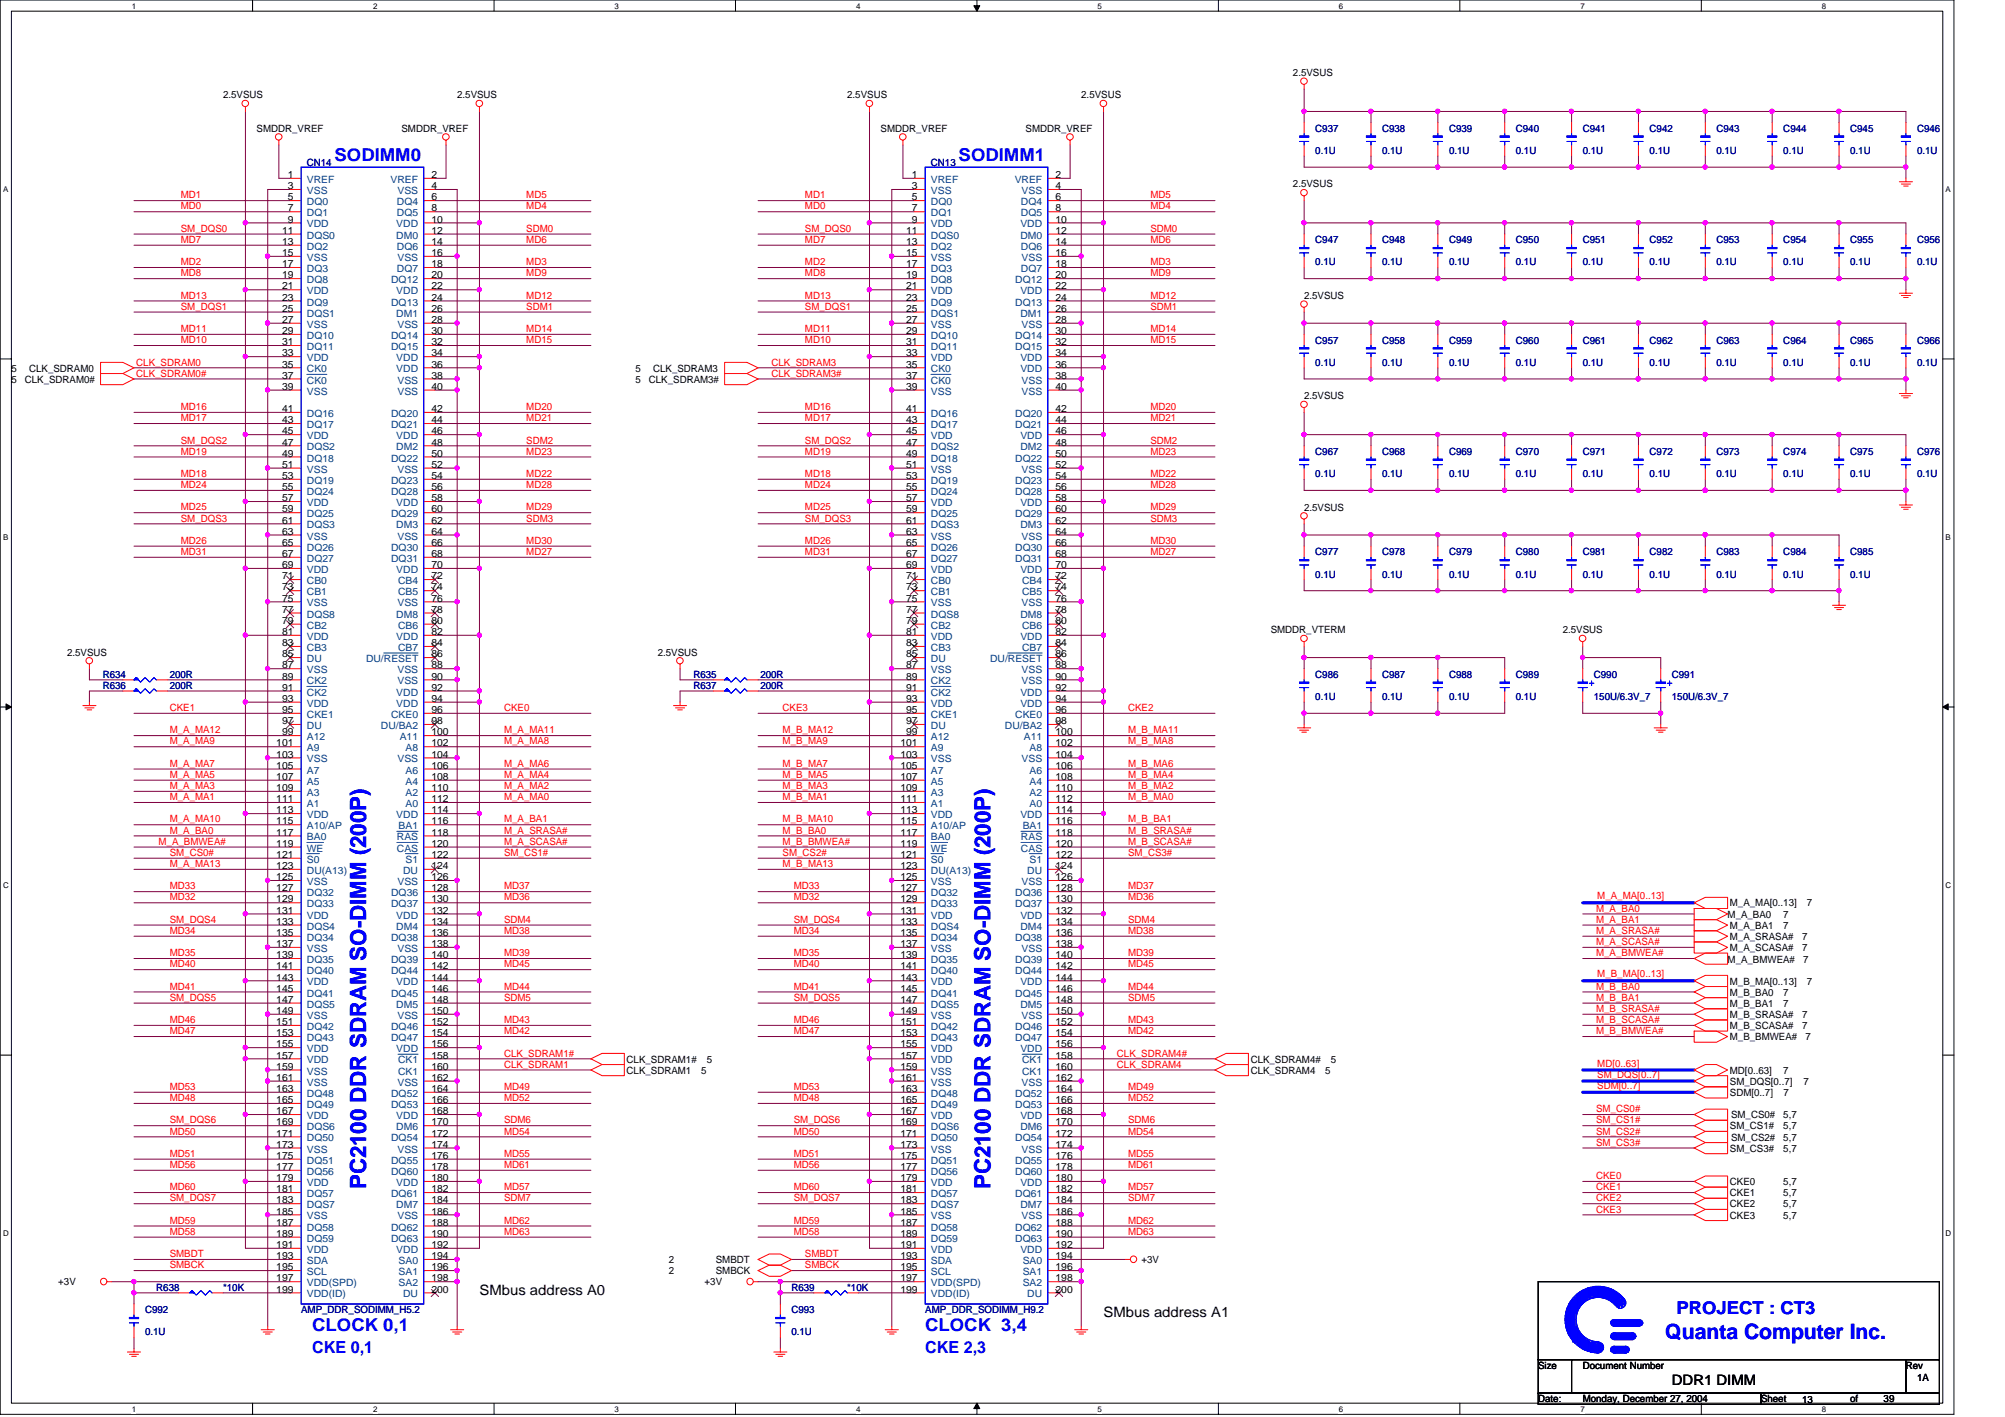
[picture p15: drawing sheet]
<svg xmlns="http://www.w3.org/2000/svg" width="297mm" height="210mm" viewBox="0 0 297 210" stroke-linecap="round" stroke-linejoin="round" font-family="sans-serif">
<defs><g id="words">
<g font-size="3.3" fill="#00f">
<text x="54.3" y="176.1" transform="rotate(-90 54.3 176.1)">PC2100 DDR SDRAM SO-DIMM (200P)</text>
<text x="146.7" y="176.1" transform="rotate(-90 146.7 176.1)">PC2100 DDR SDRAM SO-DIMM (200P)</text>
</g>
<text font-size="3.1" fill="#00f" x="246.7" y="198.4">Quanta Computer Inc.</text>
<g font-size="2.6" fill="#00f">
<text x="49.6" y="23.9">SODIMM0</text>
<text x="142" y="23.9">SODIMM1</text>
<text x="46.3" y="197.2">CLOCK 0,1</text>
<text x="137.1" y="197.2">CLOCK 3,4</text>
<text x="248.4" y="194.6">PROJECT : CT3</text>
</g>
<g font-size="2.5" fill="#00f">
<text x="46.3" y="200.4">CKE 0,1</text>
<text x="137.1" y="200.4">CKE 2,3</text>
</g>
<g font-size="2.1">
<text x="71" y="191.8">SMbus address A0</text>
<text x="163.5" y="195.1">SMbus address A1</text>
<text x="247.7" y="205.2">DDR1 DIMM</text>
</g>
<g font-size="1.5">
<text x="191.6" y="11.3">2.5VSUS</text>
<text x="33.1" y="14.6">2.5VSUS</text>
<text x="67.7" y="14.6">2.5VSUS</text>
<text x="125.5" y="14.6">2.5VSUS</text>
<text x="160.2" y="14.6">2.5VSUS</text>
<text x="38" y="19.5">SMDDR_VREF</text>
<text x="59.5" y="19.5">SMDDR_VREF</text>
<text x="130.5" y="19.5">SMDDR_VREF</text>
<text x="151.9" y="19.5">SMDDR_VREF</text>
<text x="42.6" y="26.4">1</text>
<text x="42.6" y="28">3</text>
<text x="42.6" y="29.7">5</text>
<text x="63.9" y="28">4</text>
<text x="63.9" y="29.7">6</text>
<text x="63.9" y="26.4">2</text>
<text x="135.1" y="26.4">1</text>
<text x="135.1" y="28">3</text>
<text x="135.1" y="29.7">5</text>
<text x="156.4" y="28">4</text>
<text x="156.4" y="29.7">6</text>
<text x="156.4" y="26.4">2</text>
<text x="191.6" y="27.8">2.5VSUS</text>
<text x="41.8" y="34.6">11</text>
<text x="42.6" y="31.3">7</text>
<text x="42.6" y="33">9</text>
<text x="63.9" y="31.3">8</text>
<text x="63.9" y="33">10</text>
<text x="63.9" y="34.6">12</text>
<text x="134.2" y="34.6">11</text>
<text x="135.1" y="31.3">7</text>
<text x="135.1" y="33">9</text>
<text x="156.4" y="31.3">8</text>
<text x="156.4" y="33">10</text>
<text x="156.4" y="34.6">12</text>
<text x="41.8" y="36.3">13</text>
<text x="41.8" y="37.9">15</text>
<text x="41.8" y="39.6">17</text>
<text x="41.8" y="41.2">19</text>
<text x="63.9" y="37.9">16</text>
<text x="63.9" y="36.3">14</text>
<text x="63.9" y="39.6">18</text>
<text x="63.9" y="41.2">20</text>
<text x="134.2" y="36.3">13</text>
<text x="134.2" y="37.9">15</text>
<text x="134.2" y="39.6">17</text>
<text x="134.2" y="41.2">19</text>
<text x="156.4" y="37.9">16</text>
<text x="156.4" y="36.3">14</text>
<text x="156.4" y="39.6">18</text>
<text x="156.4" y="41.2">20</text>
<text x="41.8" y="42.9">21</text>
<text x="41.8" y="44.5">23</text>
<text x="41.8" y="46.2">25</text>
<text x="41.8" y="47.8">27</text>
<text x="63.9" y="47.8">28</text>
<text x="63.9" y="44.5">24</text>
<text x="63.9" y="42.9">22</text>
<text x="63.9" y="46.2">26</text>
<text x="134.2" y="42.9">21</text>
<text x="134.2" y="44.5">23</text>
<text x="134.2" y="46.2">25</text>
<text x="134.2" y="47.8">27</text>
<text x="156.4" y="47.8">28</text>
<text x="156.4" y="44.5">24</text>
<text x="156.4" y="42.9">22</text>
<text x="156.4" y="46.2">26</text>
<text x="193.2" y="44.3">2.5VSUS</text>
<text x="41.8" y="49.5">29</text>
<text x="41.8" y="51.1">31</text>
<text x="41.8" y="52.8">33</text>
<text x="63.9" y="49.5">30</text>
<text x="63.9" y="51.1">32</text>
<text x="63.9" y="52.8">34</text>
<text x="134.2" y="49.5">29</text>
<text x="134.2" y="51.1">31</text>
<text x="134.2" y="52.8">33</text>
<text x="156.4" y="49.5">30</text>
<text x="156.4" y="51.1">32</text>
<text x="156.4" y="52.8">34</text>
<text x="1.7" y="56.7">5</text>
<text x="1.7" y="55">5</text>
<text x="3.7" y="56.7">CLK_SDRAM0#</text>
<text x="4.3" y="55">CLK_SDRAM0</text>
<text x="41.8" y="54.4">35</text>
<text x="41.8" y="57.7">39</text>
<text x="41.8" y="56.1">37</text>
<text x="63.9" y="56.1">38</text>
<text x="63.9" y="57.7">40</text>
<text x="63.9" y="54.4">36</text>
<text x="94.1" y="56.7">5</text>
<text x="94.1" y="55">5</text>
<text x="96.1" y="56.7">CLK_SDRAM3#</text>
<text x="96.8" y="55">CLK_SDRAM3</text>
<text x="134.2" y="54.4">35</text>
<text x="134.2" y="57.7">39</text>
<text x="134.2" y="56.1">37</text>
<text x="156.4" y="56.1">38</text>
<text x="156.4" y="57.7">40</text>
<text x="156.4" y="54.4">36</text>
<text x="193.2" y="59.1">2.5VSUS</text>
<text x="41.8" y="61">41</text>
<text x="41.8" y="62.7">43</text>
<text x="41.8" y="64.3">45</text>
<text x="41.8" y="66">47</text>
<text x="63.9" y="61">42</text>
<text x="63.9" y="62.7">44</text>
<text x="63.9" y="64.3">46</text>
<text x="63.9" y="66">48</text>
<text x="134.2" y="61">41</text>
<text x="134.2" y="62.7">43</text>
<text x="134.2" y="64.3">45</text>
<text x="134.2" y="66">47</text>
<text x="156.4" y="61">42</text>
<text x="156.4" y="62.7">44</text>
<text x="156.4" y="64.3">46</text>
<text x="156.4" y="66">48</text>
<text x="41.8" y="67.6">49</text>
<text x="41.8" y="69.3">51</text>
<text x="41.8" y="71">53</text>
<text x="63.9" y="69.3">52</text>
<text x="63.9" y="67.6">50</text>
<text x="63.9" y="71">54</text>
<text x="134.2" y="67.6">49</text>
<text x="134.2" y="69.3">51</text>
<text x="134.2" y="71">53</text>
<text x="156.4" y="69.3">52</text>
<text x="156.4" y="67.6">50</text>
<text x="156.4" y="71">54</text>
<text x="41.8" y="72.6">55</text>
<text x="41.8" y="74.3">57</text>
<text x="41.8" y="75.9">59</text>
<text x="41.8" y="77.6">61</text>
<text x="63.9" y="72.6">56</text>
<text x="63.9" y="75.9">60</text>
<text x="63.9" y="74.3">58</text>
<text x="63.9" y="77.6">62</text>
<text x="134.2" y="72.6">55</text>
<text x="134.2" y="74.3">57</text>
<text x="134.2" y="75.9">59</text>
<text x="134.2" y="77.6">61</text>
<text x="156.4" y="72.6">56</text>
<text x="156.4" y="75.9">60</text>
<text x="156.4" y="74.3">58</text>
<text x="156.4" y="77.6">62</text>
<text x="193.2" y="75.6">2.5VSUS</text>
<text x="41.8" y="79.2">63</text>
<text x="41.8" y="80.9">65</text>
<text x="41.8" y="82.5">67</text>
<text x="63.9" y="79.2">64</text>
<text x="63.9" y="80.9">66</text>
<text x="63.9" y="82.5">68</text>
<text x="134.2" y="79.2">63</text>
<text x="134.2" y="80.9">65</text>
<text x="134.2" y="82.5">67</text>
<text x="156.4" y="79.2">64</text>
<text x="156.4" y="80.9">66</text>
<text x="156.4" y="82.5">68</text>
<text x="41.8" y="84.2">69</text>
<text x="41.8" y="85.8">71</text>
<text x="41.8" y="87.5">73</text>
<text x="41.8" y="89.1">75</text>
<text x="63.9" y="89.1">76</text>
<text x="63.9" y="84.2">70</text>
<text x="63.9" y="85.8">72</text>
<text x="63.9" y="87.5">74</text>
<text x="134.2" y="84.2">69</text>
<text x="134.2" y="85.8">71</text>
<text x="134.2" y="87.5">73</text>
<text x="134.2" y="89.1">75</text>
<text x="156.4" y="85.8">72</text>
<text x="156.4" y="87.5">74</text>
<text x="156.4" y="89.1">76</text>
<text x="156.4" y="84.2">70</text>
<text x="41.8" y="90.8">77</text>
<text x="41.8" y="92.4">79</text>
<text x="41.8" y="94.1">81</text>
<text x="41.8" y="95.7">83</text>
<text x="63.9" y="90.8">78</text>
<text x="63.9" y="94.1">82</text>
<text x="63.9" y="92.4">80</text>
<text x="63.9" y="95.7">84</text>
<text x="134.2" y="90.8">77</text>
<text x="134.2" y="92.4">79</text>
<text x="134.2" y="94.1">81</text>
<text x="134.2" y="95.7">83</text>
<text x="156.4" y="92.4">80</text>
<text x="156.4" y="95.7">84</text>
<text x="156.4" y="90.8">78</text>
<text x="156.4" y="94.1">82</text>
<text x="188.3" y="93.8">SMDDR_VTERM</text>
<text x="231.5" y="93.8">2.5VSUS</text>
<text x="9.9" y="97.1">2.5VSUS</text>
<text x="41.8" y="97.4">85</text>
<text x="41.8" y="99">87</text>
<text x="41.8" y="100.7">89</text>
<text x="63.9" y="99">88</text>
<text x="63.9" y="100.7">90</text>
<text x="63.9" y="97.4">86</text>
<text x="97.4" y="97.1">2.5VSUS</text>
<text x="134.2" y="97.4">85</text>
<text x="134.2" y="99">87</text>
<text x="134.2" y="100.7">89</text>
<text x="156.4" y="99">88</text>
<text x="156.4" y="100.7">90</text>
<text x="156.4" y="97.4">86</text>
<text x="41.8" y="104">93</text>
<text x="41.8" y="105.6">95</text>
<text x="41.8" y="107.3">97</text>
<text x="41.8" y="102.3">91</text>
<text x="63.9" y="107.3">98</text>
<text x="63.9" y="105.6">96</text>
<text x="63.9" y="102.3">92</text>
<text x="63.9" y="104">94</text>
<text x="134.2" y="104">93</text>
<text x="134.2" y="105.6">95</text>
<text x="134.2" y="107.3">97</text>
<text x="134.2" y="102.3">91</text>
<text x="156.4" y="107.3">98</text>
<text x="156.4" y="105.6">96</text>
<text x="156.4" y="102.3">92</text>
<text x="156.4" y="104">94</text>
<text x="40.9" y="110.6">101</text>
<text x="40.9" y="112.2">103</text>
<text x="40.9" y="113.9">105</text>
<text x="41.8" y="108.9">99</text>
<text x="63.9" y="110.6">102</text>
<text x="63.9" y="112.2">104</text>
<text x="63.9" y="113.9">106</text>
<text x="63.9" y="108.9">100</text>
<text x="133.4" y="110.6">101</text>
<text x="133.4" y="112.2">103</text>
<text x="133.4" y="113.9">105</text>
<text x="134.2" y="108.9">99</text>
<text x="156.4" y="110.6">102</text>
<text x="156.4" y="112.2">104</text>
<text x="156.4" y="113.9">106</text>
<text x="156.4" y="108.9">100</text>
<text x="40.9" y="115.5">107</text>
<text x="40.9" y="117.2">109</text>
<text x="40.9" y="118.8">111</text>
<text x="63.9" y="115.5">108</text>
<text x="63.9" y="117.2">110</text>
<text x="63.9" y="118.8">112</text>
<text x="133.4" y="115.5">107</text>
<text x="133.4" y="117.2">109</text>
<text x="133.4" y="118.8">111</text>
<text x="156.4" y="115.5">108</text>
<text x="156.4" y="117.2">110</text>
<text x="156.4" y="118.8">112</text>
<text x="40.9" y="125.4">119</text>
<text x="40.9" y="120.5">113</text>
<text x="40.9" y="122.1">115</text>
<text x="40.9" y="123.8">117</text>
<text x="63.9" y="123.8">118</text>
<text x="63.9" y="125.4">120</text>
<text x="63.9" y="120.5">114</text>
<text x="63.9" y="122.1">116</text>
<text x="133.4" y="125.4">119</text>
<text x="133.4" y="120.5">113</text>
<text x="133.4" y="122.1">115</text>
<text x="133.4" y="123.8">117</text>
<text x="156.4" y="123.8">118</text>
<text x="156.4" y="125.4">120</text>
<text x="156.4" y="120.5">114</text>
<text x="156.4" y="122.1">116</text>
<text x="40.9" y="127.1">121</text>
<text x="40.9" y="128.7">123</text>
<text x="40.9" y="130.4">125</text>
<text x="63.9" y="128.7">124</text>
<text x="63.9" y="130.4">126</text>
<text x="63.9" y="127.1">122</text>
<text x="133.4" y="127.1">121</text>
<text x="133.4" y="128.7">123</text>
<text x="133.4" y="130.4">125</text>
<text x="156.4" y="128.7">124</text>
<text x="156.4" y="130.4">126</text>
<text x="156.4" y="127.1">122</text>
<text x="40.9" y="132">127</text>
<text x="40.9" y="133.7">129</text>
<text x="40.9" y="135.3">131</text>
<text x="40.9" y="137">133</text>
<text x="63.9" y="132">128</text>
<text x="63.9" y="133.7">130</text>
<text x="63.9" y="135.3">132</text>
<text x="63.9" y="137">134</text>
<text x="133.4" y="132">127</text>
<text x="133.4" y="133.7">129</text>
<text x="133.4" y="135.3">131</text>
<text x="133.4" y="137">133</text>
<text x="156.4" y="132">128</text>
<text x="156.4" y="133.7">130</text>
<text x="156.4" y="135.3">132</text>
<text x="156.4" y="137">134</text>
<text x="255.9" y="135.9">M_A_BA0</text>
<text x="256.3" y="137.6">M_A_BA1</text>
<text x="256.3" y="134.3">M_A_MA[0..13]</text>
<text x="264.2" y="135.9">7</text>
<text x="264.2" y="137.6">7</text>
<text x="267.7" y="134.3">7</text>
<text x="40.9" y="138.6">135</text>
<text x="40.9" y="140.3">137</text>
<text x="40.9" y="141.9">139</text>
<text x="40.9" y="143.6">141</text>
<text x="63.9" y="140.3">138</text>
<text x="63.9" y="138.6">136</text>
<text x="63.9" y="141.9">140</text>
<text x="63.9" y="143.6">142</text>
<text x="133.4" y="138.6">135</text>
<text x="133.4" y="140.3">137</text>
<text x="133.4" y="141.9">139</text>
<text x="133.4" y="143.6">141</text>
<text x="156.4" y="140.3">138</text>
<text x="156.4" y="138.6">136</text>
<text x="156.4" y="141.9">140</text>
<text x="156.4" y="143.6">142</text>
<text x="255.9" y="142.7">M_A_BMWEA#</text>
<text x="256.3" y="140.9">M_A_SCASA#</text>
<text x="256.3" y="139.2">M_A_SRASA#</text>
<text x="267" y="140.9">7</text>
<text x="267" y="139.2">7</text>
<text x="267.2" y="142.7">7</text>
<text x="40.9" y="145.2">143</text>
<text x="40.9" y="146.9">145</text>
<text x="40.9" y="148.5">147</text>
<text x="63.9" y="146.9">146</text>
<text x="63.9" y="145.2">144</text>
<text x="63.9" y="148.5">148</text>
<text x="133.4" y="145.2">143</text>
<text x="133.4" y="146.9">145</text>
<text x="133.4" y="148.5">147</text>
<text x="156.4" y="146.9">146</text>
<text x="156.4" y="145.2">144</text>
<text x="156.4" y="148.5">148</text>
<text x="256.3" y="149.1">M_B_BA1</text>
<text x="256.3" y="145.8">M_B_MA[0..13]</text>
<text x="256.3" y="147.5">M_B_BA0</text>
<text x="264.2" y="149.1">7</text>
<text x="264.2" y="147.5">7</text>
<text x="267.7" y="145.8">7</text>
<text x="40.9" y="150.2">149</text>
<text x="40.9" y="151.8">151</text>
<text x="40.9" y="153.5">153</text>
<text x="40.9" y="155.2">155</text>
<text x="63.9" y="150.2">150</text>
<text x="63.9" y="151.8">152</text>
<text x="63.9" y="153.5">154</text>
<text x="63.9" y="155.2">156</text>
<text x="133.4" y="150.2">149</text>
<text x="133.4" y="151.8">151</text>
<text x="133.4" y="153.5">153</text>
<text x="133.4" y="155.2">155</text>
<text x="156.4" y="150.2">150</text>
<text x="156.4" y="151.8">152</text>
<text x="156.4" y="153.5">154</text>
<text x="156.4" y="155.2">156</text>
<text x="256.3" y="152.4">M_B_SCASA#</text>
<text x="256.3" y="154.1">M_B_BMWEA#</text>
<text x="256.3" y="150.8">M_B_SRASA#</text>
<text x="267" y="152.4">7</text>
<text x="267" y="150.8">7</text>
<text x="267.5" y="154.1">7</text>
<text x="40.9" y="156.8">157</text>
<text x="40.9" y="158.5">159</text>
<text x="40.9" y="160.1">161</text>
<text x="40.9" y="161.8">163</text>
<text x="63.9" y="160.1">162</text>
<text x="63.9" y="161.8">164</text>
<text x="63.9" y="156.8">158</text>
<text x="63.9" y="158.5">160</text>
<text x="92.8" y="159">CLK_SDRAM1</text>
<text x="92.8" y="157.4">CLK_SDRAM1#</text>
<text x="103.9" y="159">5</text>
<text x="104.7" y="157.4">5</text>
<text x="133.4" y="156.8">157</text>
<text x="133.4" y="158.5">159</text>
<text x="133.4" y="160.1">161</text>
<text x="133.4" y="161.8">163</text>
<text x="156.4" y="158.5">160</text>
<text x="156.4" y="160.1">162</text>
<text x="156.4" y="161.8">164</text>
<text x="156.4" y="156.8">158</text>
<text x="185.3" y="157.4">CLK_SDRAM4#</text>
<text x="185.3" y="159">CLK_SDRAM4</text>
<text x="196.3" y="159">5</text>
<text x="197.2" y="157.4">5</text>
<text x="256.3" y="160.7">SM_DQS[0..7]</text>
<text x="256.3" y="159">MD[0..63]</text>
<text x="264.2" y="159">7</text>
<text x="267.2" y="160.7">7</text>
<text x="40.9" y="163.4">165</text>
<text x="40.9" y="165.1">167</text>
<text x="40.9" y="166.7">169</text>
<text x="63.9" y="163.4">166</text>
<text x="63.9" y="165.1">168</text>
<text x="63.9" y="166.7">170</text>
<text x="133.4" y="163.4">165</text>
<text x="133.4" y="165.1">167</text>
<text x="133.4" y="166.7">169</text>
<text x="156.4" y="163.4">166</text>
<text x="156.4" y="165.1">168</text>
<text x="156.4" y="166.7">170</text>
<text x="256.3" y="167.3">SM_CS1#</text>
<text x="256.3" y="162.3">SDM[0..7]</text>
<text x="256.5" y="165.7">SM_CS0#</text>
<text x="264.2" y="167.3">5,7</text>
<text x="264.2" y="165.7">5,7</text>
<text x="264.2" y="162.3">7</text>
<text x="40.9" y="168.4">171</text>
<text x="40.9" y="170">173</text>
<text x="40.9" y="171.7">175</text>
<text x="40.9" y="173.3">177</text>
<text x="63.9" y="170">174</text>
<text x="63.9" y="168.4">172</text>
<text x="63.9" y="171.7">176</text>
<text x="63.9" y="173.3">178</text>
<text x="133.4" y="168.4">171</text>
<text x="133.4" y="170">173</text>
<text x="133.4" y="171.7">175</text>
<text x="133.4" y="173.3">177</text>
<text x="156.4" y="170">174</text>
<text x="156.4" y="168.4">172</text>
<text x="156.4" y="171.7">176</text>
<text x="156.4" y="173.3">178</text>
<text x="256.3" y="170.6">SM_CS3#</text>
<text x="256.5" y="169">SM_CS2#</text>
<text x="264.2" y="170.6">5,7</text>
<text x="264.2" y="169">5,7</text>
<text x="40.9" y="175">179</text>
<text x="40.9" y="176.6">181</text>
<text x="40.9" y="178.3">183</text>
<text x="40.9" y="179.9">185</text>
<text x="63.9" y="179.9">186</text>
<text x="63.9" y="176.6">182</text>
<text x="63.9" y="175">180</text>
<text x="63.9" y="178.3">184</text>
<text x="133.4" y="175">179</text>
<text x="133.4" y="176.6">181</text>
<text x="133.4" y="178.3">183</text>
<text x="133.4" y="179.9">185</text>
<text x="156.4" y="179.9">186</text>
<text x="156.4" y="176.6">182</text>
<text x="156.4" y="175">180</text>
<text x="156.4" y="178.3">184</text>
<text x="256.3" y="178.9">CKE2</text>
<text x="256.3" y="175.6">CKE0</text>
<text x="256.3" y="177.2">CKE1</text>
<text x="264.2" y="178.9">5,7</text>
<text x="264.2" y="175.6">5,7</text>
<text x="264.2" y="177.2">5,7</text>
<text x="40.9" y="181.6">187</text>
<text x="40.9" y="183.2">189</text>
<text x="40.9" y="184.9">191</text>
<text x="63.9" y="181.6">188</text>
<text x="63.9" y="183.2">190</text>
<text x="63.9" y="184.9">192</text>
<text x="133.4" y="181.6">187</text>
<text x="133.4" y="183.2">189</text>
<text x="133.4" y="184.9">191</text>
<text x="156.4" y="181.6">188</text>
<text x="156.4" y="183.2">190</text>
<text x="156.4" y="184.9">192</text>
<text x="256.3" y="180.5">CKE3</text>
<text x="264.2" y="180.5">5,7</text>
<text x="8.6" y="190.4">+3V</text>
<text x="40.9" y="186.5">193</text>
<text x="40.9" y="188.2">195</text>
<text x="40.9" y="189.8">197</text>
<text x="40.9" y="191.5">199</text>
<text x="63.9" y="191.5">200</text>
<text x="63.9" y="186.5">194</text>
<text x="63.9" y="188.2">196</text>
<text x="63.9" y="189.8">198</text>
<text x="99.1" y="187.1">2</text>
<text x="99.1" y="188.8">2</text>
<text x="104.4" y="190.4">+3V</text>
<text x="106" y="187.1">SMBDT</text>
<text x="106" y="188.8">SMBCK</text>
<text x="133.4" y="186.5">193</text>
<text x="133.4" y="188.2">195</text>
<text x="133.4" y="189.8">197</text>
<text x="133.4" y="191.5">199</text>
<text x="156.4" y="191.5">200</text>
<text x="156.4" y="186.5">194</text>
<text x="156.4" y="188.2">196</text>
<text x="156.4" y="189.8">198</text>
<text x="169.1" y="187.1">+3V</text>
<text x="227.9" y="202.8">Size</text>
<text x="234.5" y="202.8">Document Number</text>
<text x="282.4" y="202.8">Rev</text>
<text x="227.9" y="207.7">Date:</text>
<text x="234.5" y="207.7">Monday, December 27, 2004</text>
<text x="260.9" y="207.7">Sheet</text>
<text x="267" y="207.9">13</text>
<text x="274.1" y="207.7">of</text>
<text x="279.1" y="207.7">39</text>
<text x="284" y="204.6">1A</text>
</g>
<g font-size="1.5" fill="#000080">
<text x="194.9" y="19.5">C937</text>
<text x="194.9" y="22.8">0.1U</text>
<text x="204.8" y="19.5">C938</text>
<text x="204.8" y="22.8">0.1U</text>
<text x="214.7" y="19.5">C939</text>
<text x="214.7" y="22.8">0.1U</text>
<text x="224.6" y="19.5">C940</text>
<text x="224.6" y="22.8">0.1U</text>
<text x="234.5" y="19.5">C941</text>
<text x="234.5" y="22.8">0.1U</text>
<text x="244.4" y="19.5">C942</text>
<text x="244.4" y="22.8">0.1U</text>
<text x="254.3" y="19.5">C943</text>
<text x="254.3" y="22.8">0.1U</text>
<text x="264.2" y="19.5">C944</text>
<text x="264.2" y="22.8">0.1U</text>
<text x="274.1" y="19.5">C945</text>
<text x="274.1" y="22.8">0.1U</text>
<text x="284" y="19.5">C946</text>
<text x="284" y="22.8">0.1U</text>
<text x="45.5" y="24.6">CN14</text>
<text x="137.9" y="24.6">CN13</text>
<text x="194.9" y="36">C947</text>
<text x="194.9" y="39.3">0.1U</text>
<text x="204.8" y="36">C948</text>
<text x="204.8" y="39.3">0.1U</text>
<text x="214.7" y="36">C949</text>
<text x="214.7" y="39.3">0.1U</text>
<text x="224.6" y="36">C950</text>
<text x="224.6" y="39.3">0.1U</text>
<text x="234.5" y="36">C951</text>
<text x="234.5" y="39.3">0.1U</text>
<text x="244.4" y="36">C952</text>
<text x="244.4" y="39.3">0.1U</text>
<text x="254.3" y="36">C953</text>
<text x="254.3" y="39.3">0.1U</text>
<text x="264.2" y="36">C954</text>
<text x="264.2" y="39.3">0.1U</text>
<text x="274.1" y="36">C955</text>
<text x="274.1" y="39.3">0.1U</text>
<text x="284" y="36">C956</text>
<text x="284" y="39.3">0.1U</text>
<text x="194.9" y="50.9">C957</text>
<text x="204.8" y="50.9">C958</text>
<text x="214.7" y="50.9">C959</text>
<text x="224.6" y="50.9">C960</text>
<text x="234.5" y="50.9">C961</text>
<text x="244.4" y="50.9">C962</text>
<text x="254.3" y="50.9">C963</text>
<text x="264.2" y="50.9">C964</text>
<text x="274.1" y="50.9">C965</text>
<text x="284" y="50.9">C966</text>
<text x="194.9" y="54.2">0.1U</text>
<text x="204.8" y="54.2">0.1U</text>
<text x="214.7" y="54.2">0.1U</text>
<text x="224.6" y="54.2">0.1U</text>
<text x="234.5" y="54.2">0.1U</text>
<text x="244.4" y="54.2">0.1U</text>
<text x="254.3" y="54.2">0.1U</text>
<text x="264.2" y="54.2">0.1U</text>
<text x="274.1" y="54.2">0.1U</text>
<text x="284" y="54.2">0.1U</text>
<text x="194.9" y="67.4">C967</text>
<text x="194.9" y="70.7">0.1U</text>
<text x="204.8" y="67.4">C968</text>
<text x="204.8" y="70.7">0.1U</text>
<text x="214.7" y="67.4">C969</text>
<text x="214.7" y="70.7">0.1U</text>
<text x="224.6" y="67.4">C970</text>
<text x="224.6" y="70.7">0.1U</text>
<text x="234.5" y="67.4">C971</text>
<text x="234.5" y="70.7">0.1U</text>
<text x="244.4" y="67.4">C972</text>
<text x="244.4" y="70.7">0.1U</text>
<text x="254.3" y="67.4">C973</text>
<text x="254.3" y="70.7">0.1U</text>
<text x="264.2" y="67.4">C974</text>
<text x="264.2" y="70.7">0.1U</text>
<text x="274.1" y="67.4">C975</text>
<text x="274.1" y="70.7">0.1U</text>
<text x="284" y="67.4">C976</text>
<text x="284" y="70.7">0.1U</text>
<text x="194.9" y="82.3">C977</text>
<text x="204.8" y="82.3">C978</text>
<text x="214.7" y="82.3">C979</text>
<text x="224.6" y="82.3">C980</text>
<text x="234.5" y="82.3">C981</text>
<text x="244.4" y="82.3">C982</text>
<text x="254.3" y="82.3">C983</text>
<text x="264.2" y="82.3">C984</text>
<text x="274.1" y="82.3">C985</text>
<text x="194.9" y="85.6">0.1U</text>
<text x="204.8" y="85.6">0.1U</text>
<text x="214.7" y="85.6">0.1U</text>
<text x="224.6" y="85.6">0.1U</text>
<text x="234.5" y="85.6">0.1U</text>
<text x="244.4" y="85.6">0.1U</text>
<text x="254.3" y="85.6">0.1U</text>
<text x="264.2" y="85.6">0.1U</text>
<text x="274.1" y="85.6">0.1U</text>
<text x="15.2" y="100.4">R634</text>
<text x="25.1" y="100.4">200R</text>
<text x="102.7" y="100.4">R635</text>
<text x="112.6" y="100.4">200R</text>
<text x="194.9" y="100.4">C986</text>
<text x="204.8" y="100.4">C987</text>
<text x="214.7" y="100.4">C988</text>
<text x="224.6" y="100.4">C989</text>
<text x="236.1" y="100.4">C990</text>
<text x="247.7" y="100.4">C991</text>
<text x="15.2" y="102.1">R636</text>
<text x="25.1" y="102.1">200R</text>
<text x="102.7" y="102.1">R637</text>
<text x="112.6" y="102.1">200R</text>
<text x="194.9" y="103.7">0.1U</text>
<text x="204.8" y="103.7">0.1U</text>
<text x="214.7" y="103.7">0.1U</text>
<text x="224.6" y="103.7">0.1U</text>
<text x="236.1" y="103.7">150U/6.3V_7</text>
<text x="247.7" y="103.7">150U/6.3V_7</text>
<text x="23.2" y="191.2">R638</text>
<text x="33.1" y="191.2">*10K</text>
<text x="117.3" y="191.2">R639</text>
<text x="125.5" y="191.2">*10K</text>
<text x="21.5" y="194.5">C992</text>
<text x="21.5" y="197.8">0.1U</text>
<text x="44.6" y="194.5">AMP_DDR_SODIMM_H5.2</text>
<text x="117.3" y="194.5">C993</text>
<text x="117.3" y="197.8">0.1U</text>
<text x="137.1" y="194.5">AMP_DDR_SODIMM_H9.2</text>
</g>
<g font-size="1.5" fill="#f00">
<text x="26.8" y="29.4">MD1</text>
<text x="78" y="29.4">MD5</text>
<text x="119.2" y="29.4">MD1</text>
<text x="170.4" y="29.4">MD5</text>
<text x="26.8" y="34.3">SM_DQS0</text>
<text x="26.8" y="36">MD7</text>
<text x="26.8" y="31">MD0</text>
<text x="78" y="34.3">SDM0</text>
<text x="78" y="31">MD4</text>
<text x="78" y="36">MD6</text>
<text x="119.2" y="36">MD7</text>
<text x="119.2" y="31">MD0</text>
<text x="119.2" y="34.3">SM_DQS0</text>
<text x="170.4" y="36">MD6</text>
<text x="170.4" y="31">MD4</text>
<text x="170.4" y="34.3">SDM0</text>
<text x="26.8" y="39.3">MD2</text>
<text x="26.8" y="40.9">MD8</text>
<text x="78" y="40.9">MD9</text>
<text x="78" y="39.3">MD3</text>
<text x="119.2" y="40.9">MD8</text>
<text x="119.2" y="39.3">MD2</text>
<text x="170.4" y="39.3">MD3</text>
<text x="170.4" y="40.9">MD9</text>
<text x="26.8" y="45.9">SM_DQS1</text>
<text x="26.8" y="44.2">MD13</text>
<text x="78" y="45.9">SDM1</text>
<text x="78" y="44.2">MD12</text>
<text x="119.2" y="45.9">SM_DQS1</text>
<text x="119.2" y="44.2">MD13</text>
<text x="170.4" y="45.9">SDM1</text>
<text x="170.4" y="44.2">MD12</text>
<text x="26.8" y="50.8">MD10</text>
<text x="26.8" y="49.2">MD11</text>
<text x="78" y="49.2">MD14</text>
<text x="78" y="50.8">MD15</text>
<text x="119.2" y="50.8">MD10</text>
<text x="119.2" y="49.2">MD11</text>
<text x="170.4" y="49.2">MD14</text>
<text x="170.4" y="50.8">MD15</text>
<text x="20.2" y="54.1">CLK_SDRAM0</text>
<text x="20.2" y="55.8">CLK_SDRAM0#</text>
<text x="114.3" y="54.1">CLK_SDRAM3</text>
<text x="114.3" y="55.8">CLK_SDRAM3#</text>
<text x="26.8" y="65.7">SM_DQS2</text>
<text x="26.8" y="60.7">MD16</text>
<text x="26.8" y="62.4">MD17</text>
<text x="78" y="62.4">MD21</text>
<text x="78" y="60.7">MD20</text>
<text x="78" y="65.7">SDM2</text>
<text x="119.2" y="60.7">MD16</text>
<text x="119.2" y="65.7">SM_DQS2</text>
<text x="119.2" y="62.4">MD17</text>
<text x="170.4" y="60.7">MD20</text>
<text x="170.4" y="62.4">MD21</text>
<text x="170.4" y="65.7">SDM2</text>
<text x="26.8" y="70.7">MD18</text>
<text x="26.8" y="67.4">MD19</text>
<text x="78" y="70.7">MD22</text>
<text x="78" y="67.4">MD23</text>
<text x="119.2" y="67.4">MD19</text>
<text x="119.2" y="70.7">MD18</text>
<text x="170.4" y="70.7">MD22</text>
<text x="170.4" y="67.4">MD23</text>
<text x="26.8" y="75.6">MD25</text>
<text x="26.8" y="77.3">SM_DQS3</text>
<text x="26.8" y="72.3">MD24</text>
<text x="78" y="77.3">SDM3</text>
<text x="78" y="72.3">MD28</text>
<text x="78" y="75.6">MD29</text>
<text x="119.2" y="75.6">MD25</text>
<text x="119.2" y="72.3">MD24</text>
<text x="119.2" y="77.3">SM_DQS3</text>
<text x="170.4" y="75.6">MD29</text>
<text x="170.4" y="77.3">SDM3</text>
<text x="170.4" y="72.3">MD28</text>
<text x="26.8" y="80.6">MD26</text>
<text x="26.8" y="82.2">MD31</text>
<text x="78" y="80.6">MD30</text>
<text x="78" y="82.2">MD27</text>
<text x="119.2" y="80.6">MD26</text>
<text x="119.2" y="82.2">MD31</text>
<text x="170.4" y="80.6">MD30</text>
<text x="170.4" y="82.2">MD27</text>
<text x="25.1" y="105.3">CKE1</text>
<text x="74.7" y="105.3">CKE0</text>
<text x="115.9" y="105.3">CKE3</text>
<text x="167.1" y="105.3">CKE2</text>
<text x="25.1" y="110.3">M_A_MA9</text>
<text x="25.1" y="113.6">M_A_MA7</text>
<text x="25.1" y="108.6">M_A_MA12</text>
<text x="74.7" y="110.3">M_A_MA8</text>
<text x="74.7" y="108.6">M_A_MA11</text>
<text x="74.7" y="113.6">M_A_MA6</text>
<text x="115.9" y="113.6">M_B_MA7</text>
<text x="115.9" y="110.3">M_B_MA9</text>
<text x="115.9" y="108.6">M_B_MA12</text>
<text x="167.1" y="110.3">M_B_MA8</text>
<text x="167.1" y="108.6">M_B_MA11</text>
<text x="167.1" y="113.6">M_B_MA6</text>
<text x="25.1" y="115.2">M_A_MA5</text>
<text x="25.1" y="116.9">M_A_MA3</text>
<text x="25.1" y="118.5">M_A_MA1</text>
<text x="74.7" y="116.9">M_A_MA2</text>
<text x="74.7" y="118.5">M_A_MA0</text>
<text x="74.7" y="115.2">M_A_MA4</text>
<text x="115.9" y="115.2">M_B_MA5</text>
<text x="115.9" y="116.9">M_B_MA3</text>
<text x="115.9" y="118.5">M_B_MA1</text>
<text x="167.1" y="116.9">M_B_MA2</text>
<text x="167.1" y="118.5">M_B_MA0</text>
<text x="167.1" y="115.2">M_B_MA4</text>
<text x="23.5" y="125.1">M_A_BMWEA#</text>
<text x="25.1" y="123.5">M_A_BA0</text>
<text x="25.1" y="121.8">M_A_MA10</text>
<text x="74.7" y="121.8">M_A_BA1</text>
<text x="74.7" y="123.5">M_A_SRASA#</text>
<text x="74.7" y="125.1">M_A_SCASA#</text>
<text x="115.9" y="125.1">M_B_BMWEA#</text>
<text x="115.9" y="123.5">M_B_BA0</text>
<text x="115.9" y="121.8">M_B_MA10</text>
<text x="167.1" y="125.1">M_B_SCASA#</text>
<text x="167.1" y="123.5">M_B_SRASA#</text>
<text x="167.1" y="121.8">M_B_BA1</text>
<text x="25.1" y="126.8">SM_CS0#</text>
<text x="25.1" y="128.4">M_A_MA13</text>
<text x="25.1" y="131.7">MD33</text>
<text x="74.7" y="126.8">SM_CS1#</text>
<text x="74.7" y="131.7">MD37</text>
<text x="115.9" y="126.8">SM_CS2#</text>
<text x="115.9" y="128.4">M_B_MA13</text>
<text x="117.6" y="131.7">MD33</text>
<text x="167.1" y="126.8">SM_CS3#</text>
<text x="167.1" y="131.7">MD37</text>
<text x="25.1" y="136.7">SM_DQS4</text>
<text x="25.1" y="133.4">MD32</text>
<text x="74.7" y="133.4">MD36</text>
<text x="74.7" y="136.7">SDM4</text>
<text x="117.6" y="136.7">SM_DQS4</text>
<text x="117.6" y="133.4">MD32</text>
<text x="167.1" y="133.4">MD36</text>
<text x="167.1" y="136.7">SDM4</text>
<text x="236.5" y="135">M_A_BA0</text>
<text x="236.5" y="136.7">M_A_BA1</text>
<text x="236.6" y="133.2">M_A_MA[0..13]</text>
<text x="25.1" y="138.3">MD34</text>
<text x="25.1" y="141.6">MD35</text>
<text x="25.1" y="143.3">MD40</text>
<text x="74.7" y="138.3">MD38</text>
<text x="74.7" y="141.6">MD39</text>
<text x="74.7" y="143.3">MD45</text>
<text x="117.6" y="141.6">MD35</text>
<text x="117.6" y="138.3">MD34</text>
<text x="117.6" y="143.3">MD40</text>
<text x="167.1" y="143.3">MD45</text>
<text x="167.1" y="138.3">MD38</text>
<text x="167.1" y="141.6">MD39</text>
<text x="236.5" y="138.3">M_A_SRASA#</text>
<text x="236.5" y="140">M_A_SCASA#</text>
<text x="236.5" y="141.6">M_A_BMWEA#</text>
<text x="25.1" y="146.6">MD41</text>
<text x="25.1" y="148.3">SM_DQS5</text>
<text x="74.7" y="148.3">SDM5</text>
<text x="74.7" y="146.6">MD44</text>
<text x="117.6" y="146.6">MD41</text>
<text x="117.6" y="148.3">SM_DQS5</text>
<text x="167.1" y="148.3">SDM5</text>
<text x="167.1" y="146.6">MD44</text>
<text x="236.5" y="148.3">M_B_BA1</text>
<text x="236.5" y="149.9">M_B_SRASA#</text>
<text x="236.5" y="146.6">M_B_BA0</text>
<text x="236.6" y="144.8">M_B_MA[0..13]</text>
<text x="25.1" y="151.6">MD46</text>
<text x="25.1" y="153.2">MD47</text>
<text x="74.7" y="151.6">MD43</text>
<text x="74.7" y="153.2">MD42</text>
<text x="117.6" y="151.6">MD46</text>
<text x="117.6" y="153.2">MD47</text>
<text x="167.1" y="153.2">MD42</text>
<text x="167.1" y="151.6">MD43</text>
<text x="236.5" y="151.6">M_B_SCASA#</text>
<text x="236.5" y="153.2">M_B_BMWEA#</text>
<text x="25.1" y="161.5">MD53</text>
<text x="74.7" y="156.5">CLK_SDRAM1#</text>
<text x="74.7" y="158.2">CLK_SDRAM1</text>
<text x="74.7" y="161.5">MD49</text>
<text x="117.6" y="161.5">MD53</text>
<text x="165.5" y="158.2">CLK_SDRAM4</text>
<text x="165.5" y="156.5">CLK_SDRAM4#</text>
<text x="167.1" y="161.5">MD49</text>
<text x="236.6" y="161.3">SDM[0..7]</text>
<text x="236.6" y="159.6">SM_DQS[0..7]</text>
<text x="236.6" y="158">MD[0..63]</text>
<text x="25.1" y="166.4">SM_DQS6</text>
<text x="25.1" y="163.1">MD48</text>
<text x="74.7" y="163.1">MD52</text>
<text x="74.7" y="166.4">SDM6</text>
<text x="117.6" y="166.4">SM_DQS6</text>
<text x="117.6" y="163.1">MD48</text>
<text x="167.1" y="163.1">MD52</text>
<text x="167.1" y="166.4">SDM6</text>
<text x="236.5" y="166.4">SM_CS1#</text>
<text x="236.5" y="164.8">SM_CS0#</text>
<text x="25.1" y="168.1">MD50</text>
<text x="25.1" y="171.4">MD51</text>
<text x="25.1" y="173">MD56</text>
<text x="74.7" y="168.1">MD54</text>
<text x="74.7" y="171.4">MD55</text>
<text x="74.7" y="173">MD61</text>
<text x="117.6" y="168.1">MD50</text>
<text x="117.6" y="173">MD56</text>
<text x="117.6" y="171.4">MD51</text>
<text x="167.1" y="173">MD61</text>
<text x="167.1" y="168.1">MD54</text>
<text x="167.1" y="171.4">MD55</text>
<text x="236.5" y="168.1">SM_CS2#</text>
<text x="236.5" y="169.7">SM_CS3#</text>
<text x="25.1" y="176.3">MD60</text>
<text x="25.1" y="178">SM_DQS7</text>
<text x="74.7" y="178">SDM7</text>
<text x="74.7" y="176.3">MD57</text>
<text x="117.6" y="178">SM_DQS7</text>
<text x="117.6" y="176.3">MD60</text>
<text x="167.1" y="178">SDM7</text>
<text x="167.1" y="176.3">MD57</text>
<text x="236.5" y="178">CKE2</text>
<text x="236.5" y="179.6">CKE3</text>
<text x="236.5" y="174.7">CKE0</text>
<text x="236.5" y="176.3">CKE1</text>
<text x="25.1" y="181.3">MD59</text>
<text x="25.1" y="182.9">MD58</text>
<text x="74.7" y="182.9">MD63</text>
<text x="74.7" y="181.3">MD62</text>
<text x="117.6" y="181.3">MD59</text>
<text x="117.6" y="182.9">MD58</text>
<text x="167.1" y="181.3">MD62</text>
<text x="167.1" y="182.9">MD63</text>
<text x="25.1" y="186.2">SMBDT</text>
<text x="25.1" y="187.9">SMBCK</text>
<text x="119.2" y="187.9">SMBCK</text>
<text x="119.2" y="186.2">SMBDT</text>
</g>
<g font-size="1.5" fill="#004080">
<text x="45.5" y="27.1">VREF</text>
<text x="45.5" y="28.7">VSS</text>
<text x="57.9" y="27.1">VREF</text>
<text x="58.9" y="28.7">VSS</text>
<text x="137.9" y="27.1">VREF</text>
<text x="137.9" y="28.7">VSS</text>
<text x="150.3" y="27.1">VREF</text>
<text x="151.3" y="28.7">VSS</text>
<text x="45.5" y="30.4">DQ0</text>
<text x="45.5" y="32">DQ1</text>
<text x="45.5" y="33.7">VDD</text>
<text x="45.5" y="35.3">DQS0</text>
<text x="58.7" y="33.7">VDD</text>
<text x="58.7" y="35.3">DM0</text>
<text x="58.8" y="30.4">DQ4</text>
<text x="58.8" y="32">DQ5</text>
<text x="137.9" y="30.4">DQ0</text>
<text x="137.9" y="32">DQ1</text>
<text x="137.9" y="33.7">VDD</text>
<text x="137.9" y="35.3">DQS0</text>
<text x="151.2" y="33.7">VDD</text>
<text x="151.2" y="35.3">DM0</text>
<text x="151.3" y="30.4">DQ4</text>
<text x="151.3" y="32">DQ5</text>
<text x="45.5" y="37">DQ2</text>
<text x="45.5" y="38.7">VSS</text>
<text x="45.5" y="40.3">DQ3</text>
<text x="45.5" y="42">DQ8</text>
<text x="58" y="42">DQ12</text>
<text x="58.8" y="37">DQ6</text>
<text x="58.8" y="40.3">DQ7</text>
<text x="58.9" y="38.7">VSS</text>
<text x="137.9" y="37">DQ2</text>
<text x="137.9" y="38.7">VSS</text>
<text x="137.9" y="40.3">DQ3</text>
<text x="137.9" y="42">DQ8</text>
<text x="150.4" y="42">DQ12</text>
<text x="151.3" y="37">DQ6</text>
<text x="151.3" y="40.3">DQ7</text>
<text x="151.3" y="38.7">VSS</text>
<text x="45.5" y="43.6">VDD</text>
<text x="45.5" y="45.3">DQ9</text>
<text x="45.5" y="46.9">DQS1</text>
<text x="58" y="45.3">DQ13</text>
<text x="58.7" y="43.6">VDD</text>
<text x="58.7" y="46.9">DM1</text>
<text x="137.9" y="43.6">VDD</text>
<text x="137.9" y="45.3">DQ9</text>
<text x="137.9" y="46.9">DQS1</text>
<text x="150.4" y="45.3">DQ13</text>
<text x="151.2" y="43.6">VDD</text>
<text x="151.2" y="46.9">DM1</text>
<text x="45.5" y="48.6">VSS</text>
<text x="45.5" y="50.2">DQ10</text>
<text x="45.5" y="51.9">DQ11</text>
<text x="45.5" y="53.5">VDD</text>
<text x="58" y="50.2">DQ14</text>
<text x="58" y="51.9">DQ15</text>
<text x="58.7" y="53.5">VDD</text>
<text x="58.9" y="48.6">VSS</text>
<text x="137.9" y="48.6">VSS</text>
<text x="137.9" y="50.2">DQ10</text>
<text x="137.9" y="51.9">DQ11</text>
<text x="137.9" y="53.5">VDD</text>
<text x="150.4" y="50.2">DQ14</text>
<text x="150.4" y="51.9">DQ15</text>
<text x="151.2" y="53.5">VDD</text>
<text x="151.3" y="48.6">VSS</text>
<text x="45.5" y="55.2">CK0</text>
<text x="45.5" y="56.8">CK0</text>
<text x="45.5" y="58.5">VSS</text>
<text x="58.7" y="55.2">VDD</text>
<text x="58.9" y="56.8">VSS</text>
<text x="58.9" y="58.5">VSS</text>
<text x="137.9" y="55.2">CK0</text>
<text x="137.9" y="56.8">CK0</text>
<text x="137.9" y="58.5">VSS</text>
<text x="151.2" y="55.2">VDD</text>
<text x="151.3" y="56.8">VSS</text>
<text x="151.3" y="58.5">VSS</text>
<text x="45.5" y="61.8">DQ16</text>
<text x="45.5" y="63.4">DQ17</text>
<text x="45.5" y="65.1">VDD</text>
<text x="58" y="61.8">DQ20</text>
<text x="58" y="63.4">DQ21</text>
<text x="58.7" y="65.1">VDD</text>
<text x="137.9" y="61.8">DQ16</text>
<text x="137.9" y="63.4">DQ17</text>
<text x="137.9" y="65.1">VDD</text>
<text x="150.4" y="61.8">DQ20</text>
<text x="150.4" y="63.4">DQ21</text>
<text x="151.2" y="65.1">VDD</text>
<text x="45.5" y="66.7">DQS2</text>
<text x="45.5" y="68.4">DQ18</text>
<text x="45.5" y="70">VSS</text>
<text x="45.5" y="71.7">DQ19</text>
<text x="58" y="68.4">DQ22</text>
<text x="58" y="71.7">DQ23</text>
<text x="58.7" y="66.7">DM2</text>
<text x="58.9" y="70">VSS</text>
<text x="137.9" y="66.7">DQS2</text>
<text x="137.9" y="68.4">DQ18</text>
<text x="137.9" y="70">VSS</text>
<text x="137.9" y="71.7">DQ19</text>
<text x="150.4" y="68.4">DQ22</text>
<text x="150.4" y="71.7">DQ23</text>
<text x="151.2" y="66.7">DM2</text>
<text x="151.3" y="70">VSS</text>
<text x="45.5" y="73.3">DQ24</text>
<text x="45.5" y="75">VDD</text>
<text x="45.5" y="76.6">DQ25</text>
<text x="58" y="73.3">DQ28</text>
<text x="58" y="76.6">DQ29</text>
<text x="58.7" y="75">VDD</text>
<text x="137.9" y="73.3">DQ24</text>
<text x="137.9" y="75">VDD</text>
<text x="137.9" y="76.6">DQ25</text>
<text x="150.4" y="73.3">DQ28</text>
<text x="150.4" y="76.6">DQ29</text>
<text x="151.2" y="75">VDD</text>
<text x="45.5" y="78.3">DQS3</text>
<text x="45.5" y="79.9">VSS</text>
<text x="45.5" y="81.6">DQ26</text>
<text x="45.5" y="83.2">DQ27</text>
<text x="58" y="81.6">DQ30</text>
<text x="58" y="83.2">DQ31</text>
<text x="58.7" y="78.3">DM3</text>
<text x="58.9" y="79.9">VSS</text>
<text x="137.9" y="78.3">DQS3</text>
<text x="137.9" y="79.9">VSS</text>
<text x="137.9" y="81.6">DQ26</text>
<text x="137.9" y="83.2">DQ27</text>
<text x="150.4" y="81.6">DQ30</text>
<text x="150.4" y="83.2">DQ31</text>
<text x="151.2" y="78.3">DM3</text>
<text x="151.3" y="79.9">VSS</text>
<text x="45.5" y="84.9">VDD</text>
<text x="45.5" y="86.5">CB0</text>
<text x="45.5" y="88.2">CB1</text>
<text x="45.5" y="89.8">VSS</text>
<text x="58.7" y="84.9">VDD</text>
<text x="58.9" y="89.8">VSS</text>
<text x="59" y="86.5">CB4</text>
<text x="59" y="88.2">CB5</text>
<text x="137.9" y="84.9">VDD</text>
<text x="137.9" y="86.5">CB0</text>
<text x="137.9" y="88.2">CB1</text>
<text x="137.9" y="89.8">VSS</text>
<text x="151.2" y="84.9">VDD</text>
<text x="151.3" y="89.8">VSS</text>
<text x="151.4" y="86.5">CB4</text>
<text x="151.4" y="88.2">CB5</text>
<text x="45.5" y="91.5">DQS8</text>
<text x="45.5" y="93.1">CB2</text>
<text x="45.5" y="94.8">VDD</text>
<text x="58.7" y="91.5">DM8</text>
<text x="58.7" y="94.8">VDD</text>
<text x="59" y="93.1">CB6</text>
<text x="137.9" y="91.5">DQS8</text>
<text x="137.9" y="93.1">CB2</text>
<text x="137.9" y="94.8">VDD</text>
<text x="151.2" y="91.5">DM8</text>
<text x="151.2" y="94.8">VDD</text>
<text x="151.4" y="93.1">CB6</text>
<text x="45.5" y="96.4">CB3</text>
<text x="45.5" y="98.1">DU</text>
<text x="45.5" y="99.7">VSS</text>
<text x="45.5" y="101.4">CK2</text>
<text x="54.2" y="98.1">DU/RESET</text>
<text x="58.9" y="99.7">VSS</text>
<text x="58.9" y="101.4">VSS</text>
<text x="59" y="96.4">CB7</text>
<text x="137.9" y="96.4">CB3</text>
<text x="137.9" y="98.1">DU</text>
<text x="137.9" y="99.7">VSS</text>
<text x="137.9" y="101.4">CK2</text>
<text x="146.7" y="98.1">DU/RESET</text>
<text x="151.3" y="99.7">VSS</text>
<text x="151.3" y="101.4">VSS</text>
<text x="151.4" y="96.4">CB7</text>
<text x="45.5" y="103">CK2</text>
<text x="45.5" y="104.7">VDD</text>
<text x="45.5" y="106.3">CKE1</text>
<text x="45.5" y="108">DU</text>
<text x="56.4" y="108">DU/BA2</text>
<text x="58" y="106.3">CKE0</text>
<text x="58.7" y="103">VDD</text>
<text x="58.7" y="104.7">VDD</text>
<text x="137.9" y="103">CK2</text>
<text x="137.9" y="104.7">VDD</text>
<text x="137.9" y="106.3">CKE1</text>
<text x="137.9" y="108">DU</text>
<text x="148.9" y="108">DU/BA2</text>
<text x="150.4" y="106.3">CKE0</text>
<text x="151.2" y="103">VDD</text>
<text x="151.2" y="104.7">VDD</text>
<text x="45.5" y="109.6">A12</text>
<text x="45.5" y="111.3">A9</text>
<text x="45.5" y="112.9">VSS</text>
<text x="58.9" y="112.9">VSS</text>
<text x="59.2" y="109.6">A11</text>
<text x="60.1" y="111.3">A8</text>
<text x="137.9" y="109.6">A12</text>
<text x="137.9" y="111.3">A9</text>
<text x="137.9" y="112.9">VSS</text>
<text x="151.3" y="112.9">VSS</text>
<text x="151.7" y="109.6">A11</text>
<text x="152.5" y="111.3">A8</text>
<text x="45.5" y="114.6">A7</text>
<text x="45.5" y="116.2">A5</text>
<text x="45.5" y="117.9">A3</text>
<text x="45.5" y="119.5">A1</text>
<text x="60.1" y="114.6">A6</text>
<text x="60.1" y="116.2">A4</text>
<text x="60.1" y="117.9">A2</text>
<text x="60.1" y="119.5">A0</text>
<text x="137.9" y="114.6">A7</text>
<text x="137.9" y="116.2">A5</text>
<text x="137.9" y="117.9">A3</text>
<text x="137.9" y="119.5">A1</text>
<text x="152.5" y="114.6">A6</text>
<text x="152.5" y="116.2">A4</text>
<text x="152.5" y="117.9">A2</text>
<text x="152.5" y="119.5">A0</text>
<text x="45.5" y="121.2">VDD</text>
<text x="45.5" y="122.9">A10/AP</text>
<text x="45.5" y="124.5">BA0</text>
<text x="58.7" y="121.2">VDD</text>
<text x="58.8" y="124.5">RAS</text>
<text x="59.1" y="122.9">BA1</text>
<text x="137.9" y="121.2">VDD</text>
<text x="137.9" y="122.9">A10/AP</text>
<text x="137.9" y="124.5">BA0</text>
<text x="151.2" y="121.2">VDD</text>
<text x="151.3" y="124.5">RAS</text>
<text x="151.5" y="122.9">BA1</text>
<text x="45.5" y="126.2">WE</text>
<text x="45.5" y="127.8">S0</text>
<text x="45.5" y="129.5">DU(A13)</text>
<text x="45.5" y="131.1">VSS</text>
<text x="58.8" y="126.2">CAS</text>
<text x="58.9" y="131.1">VSS</text>
<text x="59.7" y="129.5">DU</text>
<text x="60.1" y="127.8">S1</text>
<text x="137.9" y="126.2">WE</text>
<text x="137.9" y="127.8">S0</text>
<text x="137.9" y="129.5">DU(A13)</text>
<text x="137.9" y="131.1">VSS</text>
<text x="151.3" y="126.2">CAS</text>
<text x="151.3" y="131.1">VSS</text>
<text x="152.2" y="129.5">DU</text>
<text x="152.5" y="127.8">S1</text>
<text x="45.5" y="132.8">DQ32</text>
<text x="45.5" y="134.4">DQ33</text>
<text x="45.5" y="136.1">VDD</text>
<text x="45.5" y="137.7">DQS4</text>
<text x="58" y="132.8">DQ36</text>
<text x="58" y="134.4">DQ37</text>
<text x="58.7" y="136.1">VDD</text>
<text x="58.7" y="137.7">DM4</text>
<text x="137.9" y="132.8">DQ32</text>
<text x="137.9" y="134.4">DQ33</text>
<text x="137.9" y="136.1">VDD</text>
<text x="137.9" y="137.7">DQS4</text>
<text x="150.4" y="132.8">DQ36</text>
<text x="150.4" y="134.4">DQ37</text>
<text x="151.2" y="136.1">VDD</text>
<text x="151.2" y="137.7">DM4</text>
<text x="45.5" y="139.4">DQ34</text>
<text x="45.5" y="141">VSS</text>
<text x="45.5" y="142.7">DQ35</text>
<text x="58" y="139.4">DQ38</text>
<text x="58" y="142.7">DQ39</text>
<text x="58.9" y="141">VSS</text>
<text x="137.9" y="139.4">DQ34</text>
<text x="137.9" y="141">VSS</text>
<text x="137.9" y="142.7">DQ35</text>
<text x="150.4" y="139.4">DQ38</text>
<text x="150.4" y="142.7">DQ39</text>
<text x="151.3" y="141">VSS</text>
<text x="45.5" y="144.3">DQ40</text>
<text x="45.5" y="146">VDD</text>
<text x="45.5" y="147.6">DQ41</text>
<text x="45.5" y="149.3">DQS5</text>
<text x="58" y="144.3">DQ44</text>
<text x="58" y="147.6">DQ45</text>
<text x="58.7" y="146">VDD</text>
<text x="58.7" y="149.3">DM5</text>
<text x="137.9" y="144.3">DQ40</text>
<text x="137.9" y="146">VDD</text>
<text x="137.9" y="147.6">DQ41</text>
<text x="137.9" y="149.3">DQS5</text>
<text x="150.4" y="144.3">DQ44</text>
<text x="150.4" y="147.6">DQ45</text>
<text x="151.2" y="146">VDD</text>
<text x="151.2" y="149.3">DM5</text>
<text x="45.5" y="150.9">VSS</text>
<text x="45.5" y="152.6">DQ42</text>
<text x="45.5" y="154.2">DQ43</text>
<text x="45.5" y="155.9">VDD</text>
<text x="58" y="152.6">DQ46</text>
<text x="58" y="154.2">DQ47</text>
<text x="58.7" y="155.9">VDD</text>
<text x="58.9" y="150.9">VSS</text>
<text x="137.9" y="150.9">VSS</text>
<text x="137.9" y="152.6">DQ42</text>
<text x="137.9" y="154.2">DQ43</text>
<text x="137.9" y="155.9">VDD</text>
<text x="150.4" y="152.6">DQ46</text>
<text x="150.4" y="154.2">DQ47</text>
<text x="151.2" y="155.9">VDD</text>
<text x="151.3" y="150.9">VSS</text>
<text x="45.5" y="157.5">VDD</text>
<text x="45.5" y="159.2">VSS</text>
<text x="45.5" y="160.8">VSS</text>
<text x="58.9" y="160.8">VSS</text>
<text x="59" y="157.5">CK1</text>
<text x="59" y="159.2">CK1</text>
<text x="137.9" y="157.5">VDD</text>
<text x="137.9" y="159.2">VSS</text>
<text x="137.9" y="160.8">VSS</text>
<text x="151.3" y="160.8">VSS</text>
<text x="151.4" y="157.5">CK1</text>
<text x="151.4" y="159.2">CK1</text>
<text x="45.5" y="162.5">DQ48</text>
<text x="45.5" y="164.1">DQ49</text>
<text x="45.5" y="165.8">VDD</text>
<text x="45.5" y="167.4">DQS6</text>
<text x="58" y="162.5">DQ52</text>
<text x="58" y="164.1">DQ53</text>
<text x="58.7" y="165.8">VDD</text>
<text x="58.7" y="167.4">DM6</text>
<text x="137.9" y="162.5">DQ48</text>
<text x="137.9" y="164.1">DQ49</text>
<text x="137.9" y="165.8">VDD</text>
<text x="137.9" y="167.4">DQS6</text>
<text x="150.4" y="162.5">DQ52</text>
<text x="150.4" y="164.1">DQ53</text>
<text x="151.2" y="165.8">VDD</text>
<text x="151.2" y="167.4">DM6</text>
<text x="45.5" y="169.1">DQ50</text>
<text x="45.5" y="170.7">VSS</text>
<text x="45.5" y="172.4">DQ51</text>
<text x="58" y="169.1">DQ54</text>
<text x="58" y="172.4">DQ55</text>
<text x="58.9" y="170.7">VSS</text>
<text x="137.9" y="169.1">DQ50</text>
<text x="137.9" y="170.7">VSS</text>
<text x="137.9" y="172.4">DQ51</text>
<text x="150.4" y="169.1">DQ54</text>
<text x="150.4" y="172.4">DQ55</text>
<text x="151.3" y="170.7">VSS</text>
<text x="45.5" y="175.7">VDD</text>
<text x="45.5" y="177.3">DQ57</text>
<text x="45.5" y="179">DQS7</text>
<text x="45.5" y="174">DQ56</text>
<text x="58" y="174">DQ60</text>
<text x="58" y="177.3">DQ61</text>
<text x="58.7" y="175.7">VDD</text>
<text x="58.7" y="179">DM7</text>
<text x="137.9" y="175.7">VDD</text>
<text x="137.9" y="177.3">DQ57</text>
<text x="137.9" y="179">DQS7</text>
<text x="137.9" y="174">DQ56</text>
<text x="150.4" y="174">DQ60</text>
<text x="150.4" y="177.3">DQ61</text>
<text x="151.2" y="175.7">VDD</text>
<text x="151.2" y="179">DM7</text>
<text x="45.5" y="180.6">VSS</text>
<text x="45.5" y="182.3">DQ58</text>
<text x="45.5" y="183.9">DQ59</text>
<text x="45.5" y="185.6">VDD</text>
<text x="58" y="182.3">DQ62</text>
<text x="58" y="183.9">DQ63</text>
<text x="58.7" y="185.6">VDD</text>
<text x="58.9" y="180.6">VSS</text>
<text x="137.9" y="180.6">VSS</text>
<text x="137.9" y="182.3">DQ58</text>
<text x="137.9" y="183.9">DQ59</text>
<text x="137.9" y="185.6">VDD</text>
<text x="150.4" y="182.3">DQ62</text>
<text x="150.4" y="183.9">DQ63</text>
<text x="151.2" y="185.6">VDD</text>
<text x="151.3" y="180.6">VSS</text>
<text x="45.5" y="187.2">SDA</text>
<text x="45.5" y="188.9">SCL</text>
<text x="45.5" y="190.5">VDD(SPD)</text>
<text x="59.1" y="187.2">SA0</text>
<text x="59.1" y="188.9">SA1</text>
<text x="59.1" y="190.5">SA2</text>
<text x="137.9" y="187.2">SDA</text>
<text x="137.9" y="188.9">SCL</text>
<text x="137.9" y="190.5">VDD(SPD)</text>
<text x="151.5" y="187.2">SA0</text>
<text x="151.5" y="188.9">SA1</text>
<text x="151.5" y="190.5">SA2</text>
<text x="45.5" y="192.2">VDD(ID)</text>
<text x="59.7" y="192.2">DU</text>
<text x="137.9" y="192.2">VDD(ID)</text>
<text x="152.2" y="192.2">DU</text>
</g>
<g font-size="1.2">
<text x="19.6" y="1.3">1</text>
<text x="55.3" y="1.3">2</text>
<text x="91.1" y="1.3">3</text>
<text x="126.8" y="1.3">4</text>
<text x="162.6" y="1.3">5</text>
<text x="198.4" y="1.3">6</text>
<text x="234.1" y="1.3">7</text>
<text x="269.9" y="1.3">8</text>
<text x=".5" y="28.4">A</text>
<text x="288.2" y="28.4">A</text>
<text x=".5" y="80">B</text>
<text x="288.2" y="80">B</text>
<text x=".5" y="131.5">C</text>
<text x="288.2" y="131.5">C</text>
<text x=".5" y="183.1">D</text>
<text x="288.2" y="183.1">D</text>
<text x="19.6" y="209.1">1</text>
<text x="55.3" y="209.1">2</text>
<text x="91.1" y="209.1">3</text>
<text x="126.8" y="209.1">4</text>
<text x="162.6" y="209.1">5</text>
<text x="198.4" y="209.1">6</text>
<text x="234.1" y="209.1">7</text>
<text x="269.9" y="209.1">8</text>
</g>
</g></defs>
<path d="M0 0h289.5v209.5h-289.5zM1.7 1.7h286.1v206.2h-286.1z" fill="none" stroke="#000" stroke-width=".15"/>
<g fill="#fff">
<path d="M19.6 .2h.5v1.3h-.5z"/>
<path d="M19.6 208.1h.5v1.3h-.5z"/>
</g>
<path d="M37.4 0v1.7M37.4 207.9v1.6" fill="none" stroke="#000" stroke-width=".15"/>
<g fill="#fff">
<path d="M55.3 .2h.6v1.3h-.6z"/>
<path d="M55.3 208.1h.6v1.3h-.6z"/>
</g>
<path d="M73.2 0v1.7M73.2 207.9v1.6" fill="none" stroke="#000" stroke-width=".15"/>
<g fill="#fff">
<path d="M91.1 .2h.5v1.3h-.5z"/>
<path d="M91.1 208.1h.5v1.3h-.5z"/>
</g>
<path d="M109 0v1.7M109 207.9v1.6" fill="none" stroke="#000" stroke-width=".15"/>
<g fill="#fff">
<path d="M126.8 .2h.6v1.3h-.6z"/>
<path d="M126.8 208.1h.6v1.3h-.6z"/>
</g>
<path d="M144.7 0v1.7M144.7 207.9v1.6" fill="none" stroke="#000" stroke-width=".15"/>
<path d="M144.3 .8h.9l-.5 .9zM144.7 207.9l.5 .8h-.9z" fill="#000" stroke="#000" stroke-width=".15"/>
<g fill="#fff">
<path d="M162.6 .2h.6v1.3h-.6z"/>
<path d="M162.6 208.1h.6v1.3h-.6z"/>
</g>
<path d="M180.5 0v1.7M180.5 207.9v1.6" fill="none" stroke="#000" stroke-width=".15"/>
<g fill="#fff">
<path d="M198.4 .2h.6v1.3h-.6z"/>
<path d="M198.4 208.1h.6v1.3h-.6z"/>
</g>
<path d="M216.3 0v1.7M216.3 207.9v1.6" fill="none" stroke="#000" stroke-width=".15"/>
<g fill="#fff">
<path d="M234.1 .2h.6v1.3h-.6z"/>
<path d="M234.1 208.1h.6v1.3h-.6z"/>
</g>
<path d="M252 0v1.7M252 207.9v1.6" fill="none" stroke="#000" stroke-width=".15"/>
<g fill="#fff">
<path d="M269.9 .2h.6v1.3h-.6z"/>
<path d="M269.9 208.1h.6v1.3h-.6z"/>
<path d="M.5 27.4h.7v1.3h-.7z"/>
<path d="M288.2 27.4h.8v1.3h-.8z"/>
<path d="M.5 78.9h.7v1.3h-.7z"/>
<path d="M288.2 78.9h.8v1.3h-.8z"/>
</g>
<path d="M0 53.2h1.7M287.8 53.2h1.7" fill="none" stroke="#000" stroke-width=".15"/>
<g fill="#fff">
<path d="M.5 130.5h.8v1.3h-.8z"/>
<path d="M288.2 130.5h.8v1.3h-.8z"/>
</g>
<path d="M0 104.7h1.7M287.8 104.7h1.7" fill="none" stroke="#000" stroke-width=".15"/>
<path d="M.9 104.3l.8 .4-.8 .5zM287.8 104.7l.8-.4v.9z" fill="#000" stroke="#000" stroke-width=".15"/>
<g fill="#fff">
<path d="M.5 182h.8v1.3h-.8z"/>
<path d="M288.2 182h.8v1.3h-.8z"/>
</g>
<path d="M0 156.3h1.7M287.8 156.3h1.7M227.9 189.9h59.4v11.5h-59.4zM227.9 201.4h4.9v5h-4.9zM227.9 206.4h33v1.6h-33zM232.8 201.4h49.6v5h-49.6zM260.9 206.4h26.4v1.6h-26.4zM282.4 201.4h4.9v5h-4.9z" fill="none" stroke="#000" stroke-width=".15"/>
<g fill="none" stroke="#800040" stroke-width=".15">
<path d="M36.4 16.5v168.4h6.6M71 16.5v168.4h-6.6M128.8 16.5v168.4h6.6M163.5 16.5v168.4h-6.6M193.2 13.2v5M193.2 16.5h89.2v1.7M203.1 16.5v1.7M213 16.5v1.7M222.9 16.5v1.7M232.8 16.5v1.7M242.7 16.5v1.7M252.6 16.5v1.7"/>
<path d="M262.5 16.5v1.7M272.5 16.5v1.7M19.9 29.7h23.1M19.9 36.3h23.1M19.9 34.7h23.1M19.9 31.4h23.1M19.9 39.6h23.1M36.4 33h6.6M39.7 38h3.3M41.3 21.5v4.9h1.7M43 28.1h-3.3v168.4M64.4 33h6.6"/>
<path d="M64.4 29.7h23.1M64.4 38h3.3M64.4 36.3h23.1M64.4 28.1h3.3v168.4M64.4 34.7h23.1M64.4 31.4h23.1M64.4 39.6h23.1M66.1 21.5v4.9h-1.7M112.3 29.7h23.1M112.3 36.3h23.1M112.3 34.7h23.1M112.3 31.4h23.1"/>
<path d="M112.3 39.6h23.1M128.8 33h6.6M132.1 38h3.3M133.8 21.5v4.9h1.6M135.4 28.1h-3.3v130.4M156.9 33h6.6M156.9 28.1h3.3v168.4M156.9 29.7h23.1M156.9 38h3.3M156.9 36.3h23.1M156.9 34.7h23.1M156.9 31.4h23.1"/>
<path d="M156.9 39.6h23.1M158.5 21.5v4.9h-1.6M193.2 33h89.2v1.7M193.2 23.1v1.7h89.2M193.2 29.7v5M193.2 39.6v1.7h89.2M203.1 23.1v1.7M203.1 33v1.7M203.1 39.6v1.7M213 23.1v1.7M213 33v1.7M213 39.6v1.7"/>
<path d="M222.9 23.1v1.7M222.9 33v1.7M222.9 39.6v1.7M232.8 23.1v1.7M232.8 33v1.7M232.8 39.6v1.7M242.7 23.1v1.7M242.7 33v1.7M242.7 39.6v1.7M252.6 23.1v1.7M252.6 33v1.7M252.6 39.6v1.7"/>
<path d="M262.5 23.1v1.7M262.5 33v1.7M262.5 39.6v1.7M272.5 23.1v1.7M272.5 33v1.7M272.5 39.6v1.7M282.4 23.1v3.3M282.4 39.6v3.3M19.9 54.5h23.1M19.9 56.1h23.1M19.9 46.2h23.1M19.9 49.5h23.1"/>
<path d="M19.9 41.3h23.1M19.9 51.2h23.1M19.9 44.6h23.1M36.4 52.8h6.6M36.4 42.9h6.6M39.7 47.9h3.3M39.7 57.8h3.3M64.4 54.5h6.6M64.4 52.8h6.6M64.4 56.1h3.3M64.4 47.9h3.3M64.4 46.2h23.1"/>
<path d="M64.4 49.5h23.1M64.4 41.3h23.1M64.4 42.9h6.6M64.4 51.2h23.1M64.4 57.8h3.3M64.4 44.6h23.1M112.3 54.5h23.1M112.3 56.1h23.1M112.3 46.2h23.1M112.3 49.5h23.1M112.3 41.3h23.1M112.3 51.2h23.1"/>
<path d="M112.3 44.6h23.1M128.8 52.8h6.6M128.8 42.9h6.6M132.1 47.9h3.3M132.1 57.8h3.3M156.9 54.5h6.6M156.9 52.8h6.6M156.9 56.1h3.3M156.9 47.9h3.3M156.9 46.2h23.1M156.9 49.5h23.1M156.9 41.3h23.1"/>
<path d="M156.9 42.9h6.6M156.9 51.2h23.1M156.9 57.8h3.3M156.9 44.6h23.1M193.2 46.2v3.3M193.2 54.5v1.6h89.2M193.2 47.9h89.2v1.6M203.1 47.9v1.6M203.1 54.5v1.6M213 47.9v1.6M213 54.5v1.6M222.9 47.9v1.6"/>
<path d="M222.9 54.5v1.6M232.8 47.9v1.6M232.8 54.5v1.6M242.7 47.9v1.6M242.7 54.5v1.6M252.6 47.9v1.6M252.6 54.5v1.6M262.5 47.9v1.6M262.5 54.5v1.6M272.5 47.9v1.6M272.5 54.5v1.6M282.4 54.5v3.3"/>
<path d="M19.9 75.9h23.1M19.9 61.1h23.1M19.9 62.7h23.1M19.9 72.6h23.1M19.9 77.6h23.1M19.9 71h23.1M19.9 66h23.1M19.9 67.7h23.1M36.4 64.4h6.6M36.4 74.3h6.6M39.7 79.2h3.3M39.7 69.3h3.3"/>
<path d="M64.4 79.2h3.3M64.4 75.9h23.1M64.4 61.1h23.1M64.4 62.7h23.1M64.4 72.6h23.1M64.4 64.4h6.6M64.4 69.3h3.3M64.4 74.3h6.6M64.4 77.6h23.1M64.4 71h23.1M64.4 66h23.1M64.4 67.7h23.1"/>
<path d="M112.3 75.9h23.1M112.3 61.1h23.1M112.3 62.7h23.1M112.3 72.6h23.1M112.3 77.6h23.1M112.3 71h23.1M112.3 66h23.1M112.3 67.7h23.1M128.8 64.4h6.6M128.8 74.3h6.6M132.1 79.2h3.3M132.1 69.3h3.3"/>
<path d="M156.9 79.2h3.3M156.9 75.9h23.1M156.9 61.1h23.1M156.9 62.7h23.1M156.9 72.6h23.1M156.9 64.4h6.6M156.9 69.3h3.3M156.9 74.3h6.6M156.9 77.6h23.1M156.9 71h23.1M156.9 66h23.1M156.9 67.7h23.1"/>
<path d="M193.2 61.1v4.9M193.2 71v1.6h89.2M193.2 77.6v3.3M193.2 79.2h79.3v1.7M193.2 64.4h89.2v1.6M203.1 64.4v1.6M203.1 71v1.6M203.1 79.2v1.7M213 64.4v1.6M213 71v1.6M213 79.2v1.7M222.9 64.4v1.6"/>
<path d="M222.9 71v1.6M222.9 79.2v1.7M232.8 64.4v1.6M232.8 71v1.6M232.8 79.2v1.7M242.7 64.4v1.6M242.7 71v1.6M242.7 79.2v1.7M252.6 64.4v1.6M252.6 71v1.6M252.6 79.2v1.7M262.5 64.4v1.6"/>
<path d="M262.5 71v1.6M262.5 79.2v1.7M272.5 64.4v1.6M272.5 71v1.6M282.4 71v3.3M13.2 99.1v1.6h5M19.9 80.9h23.1M19.9 82.5h23.1M36.4 84.2h6.6M36.4 94.1h6.6M39.7 99.1h3.3M39.7 89.2h3.3"/>
<path d="M64.4 99.1h3.3M64.4 89.2h3.3M64.4 80.9h23.1M64.4 84.2h6.6M64.4 94.1h6.6M64.4 82.5h23.1M100.8 99.1v1.6h4.9M112.3 80.9h23.1M112.3 82.5h23.1M128.8 84.2h6.6M128.8 94.1h6.6M132.1 99.1h3.3"/>
<path d="M132.1 89.2h3.3M156.9 99.1h3.3M156.9 89.2h3.3M156.9 80.9h23.1M156.9 84.2h6.6M156.9 94.1h6.6M156.9 82.5h23.1M193.2 85.9v1.6h79.3M193.2 95.8v3.3M193.2 97.4h29.7v1.7M203.1 85.9v1.6M203.1 97.4v1.7"/>
<path d="M213 85.9v1.6M213 97.4v1.7M222.9 85.9v1.6M232.8 85.9v1.6M234.5 97.4h11.5v1.7M234.5 95.8v3.3M242.7 85.9v1.6M252.6 85.9v1.6M262.5 85.9v1.6M272.5 85.9v3.3M18.2 102.4h-5v1.6M19.9 117.2h23.1"/>
<path d="M19.9 105.7h23.1M19.9 118.9h23.1M19.9 115.6h23.1M19.9 113.9h23.1M19.9 110.6h23.1M19.9 109h23.1M24.8 100.7h18.2M24.8 102.4h18.2M36.4 104h6.6M39.7 112.3h3.3M64.4 117.2h23.1M64.4 105.7h23.1"/>
<path d="M64.4 100.7h3.3M64.4 112.3h3.3M64.4 118.9h23.1M64.4 115.6h23.1M64.4 113.9h23.1M64.4 102.4h6.6M64.4 104h6.6M64.4 110.6h23.1M64.4 109h23.1M105.7 102.4h-4.9v1.6M112.3 117.2h23.1M112.3 105.7h23.1"/>
<path d="M112.3 100.7h23.1M112.3 118.9h23.1M112.3 115.6h23.1M112.3 113.9h23.1M112.3 102.4h23.1M112.3 110.6h23.1M112.3 109h23.1M128.8 104h6.6M132.1 112.3h3.3M156.9 117.2h23.1M156.9 105.7h23.1M156.9 100.7h3.3"/>
<path d="M156.9 112.3h3.3M156.9 118.9h23.1M156.9 115.6h23.1M156.9 113.9h23.1M156.9 102.4h6.6M156.9 104h6.6M156.9 110.6h23.1M156.9 109h23.1M193.2 104v3.3M203.1 104v1.7M213 104v1.7M222.9 104v1.7h-29.7"/>
<path d="M234.5 104v1.7h11.5M246 104v3.3M19.9 133.7h23.1M19.9 127.1h23.1M19.9 122.2h23.1M19.9 132.1h23.1M19.9 138.7h23.1M19.9 125.5h23.1M19.9 123.8h23.1M19.9 137h23.1M19.9 128.8h23.1M36.4 135.4h6.6"/>
<path d="M36.4 120.5h6.6M39.7 130.4h3.3M64.4 133.7h23.1M64.4 127.1h23.1M64.4 135.4h6.6M64.4 122.2h23.1M64.4 132.1h23.1M64.4 120.5h6.6M64.4 138.7h23.1M64.4 130.4h3.3M64.4 125.5h23.1M64.4 123.8h23.1"/>
<path d="M64.4 137h23.1M112.3 133.7h23.1M112.3 127.1h23.1M112.3 122.2h23.1M112.3 132.1h23.1M112.3 138.7h23.1M112.3 125.5h23.1M112.3 123.8h23.1M112.3 137h23.1M112.3 128.8h23.1M128.8 135.4h6.6M128.8 120.5h6.6"/>
<path d="M132.1 130.4h3.3M156.9 133.7h23.1M156.9 127.1h23.1M156.9 135.4h6.6M156.9 122.2h23.1M156.9 132.1h23.1M156.9 120.5h6.6M156.9 138.7h23.1M156.9 130.4h3.3M156.9 125.5h23.1M156.9 123.8h23.1M156.9 137h23.1"/>
<path d="M234.5 135.4h16.5M234.5 138.7h16.5M234.5 137h16.5M19.9 153.5h23.1M19.9 151.9h23.1M19.9 146.9h23.1M19.9 142h23.1M19.9 148.6h23.1M19.9 143.6h23.1M36.4 156.8h6.6M36.4 145.3h6.6M36.4 155.2h6.6"/>
<path d="M39.7 140.3h3.3M39.7 150.2h3.3M39.7 158.5h3.3M64.4 153.5h23.1M64.4 156.8h23.1M64.4 140.3h3.3M64.4 151.9h23.1M64.4 146.9h23.1M64.4 150.2h3.3M64.4 145.3h6.6M64.4 158.5h23.1M64.4 142h23.1"/>
<path d="M64.4 148.6h23.1M64.4 143.6h23.1M64.4 155.2h6.6M112.3 153.5h23.1M112.3 151.9h23.1M112.3 146.9h23.1M112.3 142h23.1M112.3 148.6h23.1M112.3 143.6h23.1M128.8 156.8h6.6M128.8 145.3h6.6M128.8 155.2h6.6"/>
<path d="M132.1 140.3h3.3M132.1 150.2h3.3M135.4 158.5h-3.3v1.6M156.9 153.5h23.1M156.9 156.8h23.1M156.9 140.3h3.3M156.9 151.9h23.1M156.9 146.9h23.1M156.9 150.2h3.3M156.9 145.3h6.6M156.9 158.5h23.1M156.9 142h23.1"/>
<path d="M156.9 148.6h23.1M156.9 143.6h23.1M156.9 155.2h6.6M234.5 153.5h16.5M234.5 140.3h16.5M234.5 151.9h16.5M234.5 146.9h16.5M234.5 150.2h16.5M234.5 142h16.5M234.5 148.6h16.5M19.9 166.8h23.1M19.9 178.3h23.1"/>
<path d="M19.9 168.4h23.1M19.9 161.8h23.1M19.9 173.4h23.1M19.9 176.7h23.1M19.9 163.4h23.1M19.9 171.7h23.1M36.4 165.1h6.6M36.4 175h6.6M39.7 170.1h3.3M39.7 180h3.3M39.7 160.1h3.3M64.4 166.8h23.1"/>
<path d="M64.4 178.3h23.1M64.4 168.4h23.1M64.4 161.8h23.1M64.4 170.1h3.3M64.4 173.4h23.1M64.4 176.7h23.1M64.4 163.4h23.1M64.4 165.1h6.6M64.4 171.7h23.1M64.4 175h6.6M64.4 180h3.3M64.4 160.1h3.3"/>
<path d="M112.3 166.8h23.1M112.3 178.3h23.1M112.3 168.4h23.1M112.3 161.8h23.1M112.3 173.4h23.1M112.3 176.7h23.1M112.3 163.4h23.1M112.3 171.7h23.1M128.8 165.1h6.6M128.8 175h6.6M132.1 160.1v36.4M132.1 170.1h3.3"/>
<path d="M132.1 180h3.3M132.1 160.1h3.3M156.9 166.8h23.1M156.9 178.3h23.1M156.9 168.4h23.1M156.9 161.8h23.1M156.9 170.1h3.3M156.9 173.4h23.1M156.9 176.7h23.1M156.9 163.4h23.1M156.9 165.1h6.6M156.9 171.7h23.1"/>
<path d="M156.9 175h6.6M156.9 180h3.3M156.9 160.1h3.3M234.5 166.8h16.5M234.5 178.3h16.5M234.5 168.4h16.5M234.5 170.1h16.5M234.5 176.7h16.5M234.5 165.1h16.5M234.5 175h16.5M234.5 180h16.5M16.5 189.9h26.5"/>
<path d="M19.9 183.3h23.1M19.9 188.2h23.1M19.9 191.5h6.6M19.9 181.6h23.1M19.9 189.9v3.3M19.9 198.1v1.7M19.9 186.6h23.1M33.1 191.5h9.9M64.4 183.3h23.1M64.4 188.2h3.3M64.4 181.6h23.1M64.4 186.6h3.3"/>
<path d="M64.4 189.9h3.3M112.3 183.3h23.1M112.3 181.6h23.1M112.3 189.9h23.1M115.6 191.5h5M115.6 189.9v3.3M115.6 198.1v1.7M117.3 188.2h18.1M117.3 186.6h18.1M127.2 191.5h8.2M156.9 183.3h23.1M156.9 188.2h3.3"/>
<path d="M156.9 181.6h23.1M156.9 186.6h9.9M156.9 189.9h3.3"/>
</g>
<g fill="#f0f" stroke="#f0f" stroke-width=".15">
<circle cx="71" cy="33" r=".32"/>
<circle cx="203.1" cy="79.2" r=".32"/>
<circle cx="242.7" cy="56.1" r=".32"/>
<circle cx="213" cy="105.6" r=".32"/>
<circle cx="36.3" cy="33" r=".32"/>
<circle cx="71" cy="155.2" r=".32"/>
<circle cx="71" cy="165.1" r=".32"/>
<circle cx="132.1" cy="89.1" r=".32"/>
<circle cx="71" cy="135.4" r=".32"/>
<circle cx="193.2" cy="79.2" r=".32"/>
<circle cx="272.4" cy="47.9" r=".32"/>
<circle cx="163.5" cy="104" r=".32"/>
<circle cx="163.5" cy="120.5" r=".32"/>
<circle cx="128.8" cy="120.5" r=".32"/>
<circle cx="128.8" cy="104" r=".32"/>
<circle cx="160.2" cy="37.9" r=".32"/>
<circle cx="132.1" cy="47.9" r=".32"/>
<circle cx="222.9" cy="33" r=".32"/>
<circle cx="36.3" cy="175" r=".32"/>
<circle cx="193.2" cy="16.5" r=".32"/>
<circle cx="203.1" cy="16.5" r=".32"/>
<circle cx="67.7" cy="170" r=".32"/>
<circle cx="203.1" cy="87.5" r=".32"/>
<circle cx="262.5" cy="79.2" r=".32"/>
<circle cx="242.7" cy="33" r=".32"/>
<circle cx="39.6" cy="140.3" r=".32"/>
<circle cx="39.6" cy="170" r=".32"/>
<circle cx="36.3" cy="120.5" r=".32"/>
<circle cx="36.3" cy="104" r=".32"/>
<circle cx="163.5" cy="145.3" r=".32"/>
<circle cx="272.4" cy="33" r=".32"/>
<circle cx="213" cy="24.7" r=".32"/>
<circle cx="160.2" cy="99" r=".32"/>
<circle cx="160.2" cy="56.1" r=".32"/>
<circle cx="163.5" cy="52.8" r=".32"/>
<circle cx="213" cy="79.2" r=".32"/>
<circle cx="39.6" cy="89.1" r=".32"/>
<circle cx="128.8" cy="64.4" r=".32"/>
<circle cx="128.8" cy="52.8" r=".32"/>
<circle cx="262.5" cy="72.6" r=".32"/>
<circle cx="252.6" cy="72.6" r=".32"/>
<circle cx="252.6" cy="64.4" r=".32"/>
<circle cx="213" cy="97.4" r=".32"/>
<circle cx="39.6" cy="69.3" r=".32"/>
<circle cx="193.2" cy="33" r=".32"/>
<circle cx="272.4" cy="41.2" r=".32"/>
<circle cx="282.3" cy="41.2" r=".32"/>
<circle cx="222.9" cy="72.6" r=".32"/>
<circle cx="71" cy="74.3" r=".32"/>
<circle cx="128.8" cy="165.1" r=".32"/>
<circle cx="36.3" cy="165.1" r=".32"/>
<circle cx="193.2" cy="47.9" r=".32"/>
<circle cx="39.6" cy="99" r=".32"/>
<circle cx="71" cy="175" r=".32"/>
<circle cx="282.3" cy="24.7" r=".32"/>
<circle cx="160.2" cy="100.7" r=".32"/>
<circle cx="163.5" cy="84.2" r=".32"/>
<circle cx="163.5" cy="135.4" r=".32"/>
<circle cx="71" cy="54.5" r=".32"/>
<circle cx="252.6" cy="41.2" r=".32"/>
<circle cx="262.5" cy="56.1" r=".32"/>
<circle cx="272.4" cy="56.1" r=".32"/>
<circle cx="163.5" cy="54.5" r=".32"/>
<circle cx="128.8" cy="94.1" r=".32"/>
<circle cx="67.7" cy="99" r=".32"/>
<circle cx="36.3" cy="84.2" r=".32"/>
<circle cx="262.5" cy="24.7" r=".32"/>
<circle cx="272.4" cy="24.7" r=".32"/>
<circle cx="282.3" cy="56.1" r=".32"/>
<circle cx="222.9" cy="47.9" r=".32"/>
<circle cx="19.8" cy="189.8" r=".32"/>
<circle cx="242.7" cy="87.5" r=".32"/>
<circle cx="213" cy="87.5" r=".32"/>
<circle cx="132.1" cy="130.4" r=".32"/>
<circle cx="36.3" cy="64.4" r=".32"/>
<circle cx="36.3" cy="52.8" r=".32"/>
<circle cx="132.1" cy="140.3" r=".32"/>
<circle cx="67.7" cy="47.9" r=".32"/>
<circle cx="39.6" cy="37.9" r=".32"/>
<circle cx="222.9" cy="24.7" r=".32"/>
<circle cx="160.2" cy="150.2" r=".32"/>
<circle cx="193.2" cy="97.4" r=".32"/>
<circle cx="67.7" cy="189.8" r=".32"/>
<circle cx="71" cy="94.1" r=".32"/>
<circle cx="132.1" cy="158.5" r=".32"/>
<circle cx="67.7" cy="79.2" r=".32"/>
<circle cx="222.9" cy="64.4" r=".32"/>
<circle cx="160.2" cy="130.4" r=".32"/>
<circle cx="232.8" cy="24.7" r=".32"/>
<circle cx="282.3" cy="72.6" r=".32"/>
<circle cx="160.2" cy="57.8" r=".32"/>
<circle cx="67.7" cy="150.2" r=".32"/>
<circle cx="163.5" cy="33" r=".32"/>
<circle cx="128.8" cy="155.2" r=".32"/>
<circle cx="128.8" cy="156.8" r=".32"/>
<circle cx="163.5" cy="94.1" r=".32"/>
<circle cx="163.5" cy="64.4" r=".32"/>
<circle cx="160.2" cy="188.2" r=".32"/>
<circle cx="246" cy="105.6" r=".32"/>
<circle cx="19.8" cy="191.5" r=".32"/>
<circle cx="67.7" cy="100.7" r=".32"/>
<circle cx="232.8" cy="87.5" r=".32"/>
<circle cx="203.1" cy="56.1" r=".32"/>
<circle cx="222.9" cy="56.1" r=".32"/>
<circle cx="262.5" cy="64.4" r=".32"/>
<circle cx="163.5" cy="42.9" r=".32"/>
<circle cx="36.3" cy="135.4" r=".32"/>
<circle cx="160.2" cy="170" r=".32"/>
<circle cx="222.9" cy="87.5" r=".32"/>
<circle cx="234.5" cy="97.4" r=".32"/>
<circle cx="163.5" cy="175" r=".32"/>
<circle cx="128.8" cy="74.3" r=".32"/>
<circle cx="71" cy="84.2" r=".32"/>
<circle cx="203.1" cy="72.6" r=".32"/>
<circle cx="213" cy="72.6" r=".32"/>
<circle cx="232.8" cy="41.2" r=".32"/>
<circle cx="272.4" cy="16.5" r=".32"/>
<circle cx="132.1" cy="112.2" r=".32"/>
<circle cx="160.2" cy="179.9" r=".32"/>
<circle cx="67.7" cy="188.2" r=".32"/>
<circle cx="232.8" cy="79.2" r=".32"/>
<circle cx="213" cy="41.2" r=".32"/>
<circle cx="222.9" cy="41.2" r=".32"/>
<circle cx="71" cy="102.3" r=".32"/>
<circle cx="71" cy="145.3" r=".32"/>
<circle cx="242.7" cy="47.9" r=".32"/>
<circle cx="132.1" cy="79.2" r=".32"/>
<circle cx="272.4" cy="72.6" r=".32"/>
<circle cx="36.3" cy="94.1" r=".32"/>
<circle cx="128.8" cy="84.2" r=".32"/>
<circle cx="128.8" cy="135.4" r=".32"/>
<circle cx="132.1" cy="69.3" r=".32"/>
<circle cx="67.7" cy="37.9" r=".32"/>
<circle cx="232.8" cy="33" r=".32"/>
<circle cx="242.7" cy="16.5" r=".32"/>
<circle cx="252.6" cy="16.5" r=".32"/>
<circle cx="67.7" cy="160.1" r=".32"/>
<circle cx="128.8" cy="145.3" r=".32"/>
<circle cx="163.5" cy="102.3" r=".32"/>
<circle cx="203.1" cy="105.6" r=".32"/>
<circle cx="272.4" cy="64.4" r=".32"/>
<circle cx="39.6" cy="130.4" r=".32"/>
<circle cx="252.6" cy="79.2" r=".32"/>
<circle cx="203.1" cy="41.2" r=".32"/>
<circle cx="262.5" cy="16.5" r=".32"/>
<circle cx="213" cy="64.4" r=".32"/>
<circle cx="160.2" cy="189.8" r=".32"/>
<circle cx="39.6" cy="112.2" r=".32"/>
<circle cx="160.2" cy="79.2" r=".32"/>
<circle cx="132.1" cy="37.9" r=".32"/>
<circle cx="252.6" cy="24.7" r=".32"/>
<circle cx="39.6" cy="158.5" r=".32"/>
<circle cx="128.8" cy="175" r=".32"/>
<circle cx="160.2" cy="160.1" r=".32"/>
<circle cx="132.1" cy="150.2" r=".32"/>
<circle cx="213" cy="16.5" r=".32"/>
<circle cx="67.7" cy="112.2" r=".32"/>
<circle cx="132.1" cy="179.9" r=".32"/>
<circle cx="39.6" cy="160.1" r=".32"/>
<circle cx="242.7" cy="72.6" r=".32"/>
<circle cx="163.5" cy="74.3" r=".32"/>
<circle cx="252.6" cy="47.9" r=".32"/>
<circle cx="262.5" cy="47.9" r=".32"/>
<circle cx="71" cy="104" r=".32"/>
<circle cx="71" cy="120.5" r=".32"/>
<circle cx="222.9" cy="79.2" r=".32"/>
<circle cx="36.3" cy="155.2" r=".32"/>
<circle cx="36.3" cy="156.8" r=".32"/>
<circle cx="232.8" cy="64.4" r=".32"/>
<circle cx="242.7" cy="64.4" r=".32"/>
<circle cx="160.2" cy="140.3" r=".32"/>
<circle cx="67.7" cy="57.8" r=".32"/>
<circle cx="36.3" cy="74.3" r=".32"/>
<circle cx="132.1" cy="160.1" r=".32"/>
<circle cx="71" cy="64.4" r=".32"/>
<circle cx="193.2" cy="105.6" r=".32"/>
<circle cx="193.2" cy="64.4" r=".32"/>
<circle cx="222.9" cy="16.5" r=".32"/>
<circle cx="160.2" cy="112.2" r=".32"/>
<circle cx="203.1" cy="97.4" r=".32"/>
<circle cx="213" cy="56.1" r=".32"/>
<circle cx="67.7" cy="89.1" r=".32"/>
<circle cx="128.8" cy="33" r=".32"/>
<circle cx="160.2" cy="47.9" r=".32"/>
<circle cx="132.1" cy="99" r=".32"/>
<circle cx="115.6" cy="189.8" r=".32"/>
<circle cx="203.1" cy="33" r=".32"/>
<circle cx="213" cy="33" r=".32"/>
<circle cx="252.6" cy="33" r=".32"/>
<circle cx="262.5" cy="33" r=".32"/>
<circle cx="132.1" cy="170" r=".32"/>
<circle cx="242.7" cy="24.7" r=".32"/>
<circle cx="203.1" cy="64.4" r=".32"/>
<circle cx="39.6" cy="79.2" r=".32"/>
<circle cx="71" cy="52.8" r=".32"/>
<circle cx="39.6" cy="179.9" r=".32"/>
<circle cx="213" cy="47.9" r=".32"/>
<circle cx="160.2" cy="89.1" r=".32"/>
<circle cx="67.7" cy="69.3" r=".32"/>
<circle cx="262.5" cy="87.5" r=".32"/>
<circle cx="252.6" cy="87.5" r=".32"/>
<circle cx="203.1" cy="47.9" r=".32"/>
<circle cx="242.7" cy="41.2" r=".32"/>
<circle cx="160.2" cy="69.3" r=".32"/>
<circle cx="67.7" cy="56.1" r=".32"/>
<circle cx="128.8" cy="42.9" r=".32"/>
<circle cx="36.3" cy="42.9" r=".32"/>
<circle cx="232.8" cy="47.9" r=".32"/>
<circle cx="272.4" cy="87.5" r=".32"/>
<circle cx="232.8" cy="72.6" r=".32"/>
<circle cx="232.8" cy="56.1" r=".32"/>
<circle cx="67.7" cy="140.3" r=".32"/>
<circle cx="67.7" cy="186.5" r=".32"/>
<circle cx="39.6" cy="150.2" r=".32"/>
<circle cx="262.5" cy="41.2" r=".32"/>
<circle cx="203.1" cy="24.7" r=".32"/>
<circle cx="232.8" cy="16.5" r=".32"/>
<circle cx="67.7" cy="130.4" r=".32"/>
<circle cx="39.6" cy="47.9" r=".32"/>
<circle cx="132.1" cy="57.8" r=".32"/>
<circle cx="36.3" cy="145.3" r=".32"/>
<circle cx="39.6" cy="57.8" r=".32"/>
<circle cx="163.5" cy="155.2" r=".32"/>
<circle cx="163.5" cy="165.1" r=".32"/>
<circle cx="252.6" cy="56.1" r=".32"/>
<circle cx="115.6" cy="191.5" r=".32"/>
<circle cx="67.7" cy="179.9" r=".32"/>
<circle cx="242.7" cy="79.2" r=".32"/>
<circle cx="71" cy="42.9" r=".32"/>
</g>
<path d="M234.5 133.7h16.5M234.5 145.3h16.5M234.5 158.5h16.5M234.5 161.8h16.5M234.5 160.1h16.5" fill="none" stroke="#00f" stroke-width=".47"/>
<g fill="none" stroke="#f00" stroke-width=".15">
<path d="M36.4 15.8v.7M71 15.8v.7M128.8 15.8v.7M163.5 15.8v.7M193.2 12.5v.7M193.2 18.2v1.6M203.1 18.2v1.6M213 18.2v1.6M222.9 18.2v1.6M232.8 18.2v1.6M242.7 18.2v1.6M252.6 18.2v1.6"/>
<path d="M262.5 18.2v1.6M272.5 18.2v1.6M282.4 18.2v1.6M41.3 20.8v.7M43 26.4h1.6M43 28.1h1.6M43 29.7h1.6M43 31.4h1.6M43 33h1.6M43 34.7h1.6M43 36.3h1.6M43 38h1.6"/>
<path d="M43 39.6h1.6M62.8 26.4h1.6M62.8 28.1h1.6M62.8 29.7h1.6M62.8 31.4h1.6M62.8 33h1.6M62.8 34.7h1.6M62.8 36.3h1.6M62.8 38h1.6M62.8 39.6h1.6M66.1 20.8v.7M133.8 20.8v.7"/>
<path d="M135.4 26.4h1.7M135.4 28.1h1.7M135.4 29.7h1.7M135.4 31.4h1.7M135.4 33h1.7M135.4 34.7h1.7M135.4 36.3h1.7M135.4 38h1.7M135.4 39.6h1.7M155.2 26.4h1.7M155.2 28.1h1.7M155.2 29.7h1.7"/>
<path d="M155.2 31.4h1.7M155.2 33h1.7M155.2 34.7h1.7M155.2 36.3h1.7M155.2 38h1.7M155.2 39.6h1.7M158.5 20.8v.7M193.2 21.5v1.6M193.2 29v.7M193.2 34.7v1.6M193.2 38v1.6M203.1 21.5v1.6"/>
<path d="M203.1 34.7v1.6M203.1 38v1.6M213 21.5v1.6M213 34.7v1.6M213 38v1.6M222.9 21.5v1.6M222.9 34.7v1.6M222.9 38v1.6M232.8 21.5v1.6M232.8 34.7v1.6M232.8 38v1.6M242.7 21.5v1.6"/>
<path d="M242.7 34.7v1.6M242.7 38v1.6M252.6 21.5v1.6M252.6 34.7v1.6M252.6 38v1.6M262.5 21.5v1.6M262.5 34.7v1.6M262.5 38v1.6M272.5 21.5v1.6M272.5 34.7v1.6M272.5 38v1.6M281.4 26.9h1.9"/>
<path d="M281.7 27.3h1.3M282 27.6h.7M282.4 21.5v1.6M282.4 26.4v.5M282.4 34.7v1.6M282.4 38v1.6M14.9 55.3h3.3l1.7 .8-1.7 .9h-3.3zM14.9 53.7h3.3l1.7 .8-1.7 .8h-3.3zM43 41.3h1.6M43 42.9h1.6M43 44.6h1.6M43 46.2h1.6"/>
<path d="M43 47.9h1.6M43 49.5h1.6M43 51.2h1.6M43 52.8h1.6M43 54.5h1.6M43 56.1h1.6M43 57.8h1.6M62.8 41.3h1.6M62.8 42.9h1.6M62.8 44.6h1.6M62.8 46.2h1.6M62.8 47.9h1.6"/>
<path d="M62.8 49.5h1.6M62.8 51.2h1.6M62.8 52.8h1.6M62.8 54.5h1.6M62.8 56.1h1.6M62.8 57.8h1.6M107.4 53.7h3.3l1.6 .8-1.6 .8h-3.3zM107.4 55.3h3.3l1.6 .8-1.6 .9h-3.3zM135.4 41.3h1.7M135.4 42.9h1.7M135.4 44.6h1.7M135.4 46.2h1.7"/>
<path d="M135.4 47.9h1.7M135.4 49.5h1.7M135.4 51.2h1.7M135.4 52.8h1.7M135.4 54.5h1.7M135.4 56.1h1.7M135.4 57.8h1.7M155.2 41.3h1.7M155.2 42.9h1.7M155.2 44.6h1.7M155.2 46.2h1.7M155.2 47.9h1.7"/>
<path d="M155.2 49.5h1.7M155.2 51.2h1.7M155.2 52.8h1.7M155.2 54.5h1.7M155.2 56.1h1.7M155.2 57.8h1.7M193.2 45.6v.6M193.2 49.5v1.7M193.2 52.8v1.7M203.1 49.5v1.7M203.1 52.8v1.7M213 49.5v1.7"/>
<path d="M213 52.8v1.7M222.9 49.5v1.7M222.9 52.8v1.7M232.8 49.5v1.7M232.8 52.8v1.7M242.7 49.5v1.7M242.7 52.8v1.7M252.6 49.5v1.7M252.6 52.8v1.7M262.5 49.5v1.7M262.5 52.8v1.7M272.5 49.5v1.7"/>
<path d="M272.5 52.8v1.7M281.4 58.3h1.9M281.4 43.4h1.9M281.7 58.6h1.3M281.7 43.8h1.3M282 58.9h.7M282 44.1h.7M282.4 42.9v.5M282.4 49.5v1.7M282.4 52.8v1.7M282.4 57.8v.5M43 61.1h1.6"/>
<path d="M43 62.7h1.6M43 64.4h1.6M43 66h1.6M43 67.7h1.6M43 69.3h1.6M43 71h1.6M43 72.6h1.6M43 74.3h1.6M43 75.9h1.6M43 77.6h1.6M43 79.2h1.6M62.8 61.1h1.6"/>
<path d="M62.8 62.7h1.6M62.8 64.4h1.6M62.8 66h1.6M62.8 67.7h1.6M62.8 69.3h1.6M62.8 71h1.6M62.8 72.6h1.6M62.8 74.3h1.6M62.8 75.9h1.6M62.8 77.6h1.6M62.8 79.2h1.6M135.4 61.1h1.7"/>
<path d="M135.4 62.7h1.7M135.4 64.4h1.7M135.4 66h1.7M135.4 67.7h1.7M135.4 69.3h1.7M135.4 71h1.7M135.4 72.6h1.7M135.4 74.3h1.7M135.4 75.9h1.7M135.4 77.6h1.7M135.4 79.2h1.7M155.2 61.1h1.7"/>
<path d="M155.2 62.7h1.7M155.2 64.4h1.7M155.2 66h1.7M155.2 67.7h1.7M155.2 69.3h1.7M155.2 71h1.7M155.2 72.6h1.7M155.2 74.3h1.7M155.2 75.9h1.7M155.2 77.6h1.7M155.2 79.2h1.7M193.2 60.4v.7"/>
<path d="M193.2 66v1.7M193.2 69.3v1.7M193.2 76.9v.7M203.1 66v1.7M203.1 69.3v1.7M213 66v1.7M213 69.3v1.7M222.9 66v1.7M222.9 69.3v1.7M232.8 66v1.7M232.8 69.3v1.7M242.7 66v1.7"/>
<path d="M242.7 69.3v1.7M252.6 66v1.7M252.6 69.3v1.7M262.5 66v1.7M262.5 69.3v1.7M272.5 66v1.7M272.5 69.3v1.7M281.4 74.8h1.9M281.7 75.1h1.3M282 75.4h.7M282.4 66v1.7M282.4 69.3v1.7"/>
<path d="M282.4 74.3v.5M13.2 98.4v.7M43 80.9h1.6M43 82.5h1.6M43 84.2h1.6M43 85.9h1.6M43 87.5h1.6M43 89.2h1.6M43 90.8h1.6M43 92.5h1.6M43 94.1h1.6M43 95.8h1.6"/>
<path d="M43 97.4h1.6M43 99.1h1.6M62.8 80.9h1.6M62.8 82.5h1.6M62.8 84.2h1.6M62.8 85.9h1.6M62.8 87.5h1.6M62.8 89.2h1.6M62.8 90.8h1.6M62.8 92.5h1.6M62.8 94.1h1.6M62.8 95.8h1.6"/>
<path d="M62.8 97.4h1.6M62.8 99.1h1.6M100.8 98.4v.7M135.4 80.9h1.7M135.4 82.5h1.7M135.4 84.2h1.7M135.4 85.9h1.7M135.4 87.5h1.7M135.4 89.2h1.7M135.4 90.8h1.7M135.4 92.5h1.7M135.4 94.1h1.7"/>
<path d="M135.4 95.8h1.7M135.4 97.4h1.7M135.4 99.1h1.7M155.2 80.9h1.7M155.2 82.5h1.7M155.2 84.2h1.7M155.2 85.9h1.7M155.2 87.5h1.7M155.2 89.2h1.7M155.2 90.8h1.7M155.2 92.5h1.7M155.2 94.1h1.7"/>
<path d="M155.2 95.8h1.7M155.2 97.4h1.7M155.2 99.1h1.7M193.2 80.9v1.6M193.2 84.2v1.7M193.2 95.1v.7M193.2 99.1v1.6M203.1 80.9v1.6M203.1 84.2v1.7M203.1 99.1v1.6M213 80.9v1.6M213 84.2v1.7"/>
<path d="M213 99.1v1.6M222.9 80.9v1.6M222.9 84.2v1.7M222.9 99.1v1.6M232.8 80.9v1.6M232.8 84.2v1.7M234.5 95.1v.7M234.5 99.1v1.6M242.7 80.9v1.6M242.7 84.2v1.7M246 99.1v1.6M252.6 80.9v1.6"/>
<path d="M252.6 84.2v1.7M262.5 80.9v1.6M262.5 84.2v1.7M271.5 89.7h1.9M271.8 90h1.3M272.1 90.3h.7M272.5 80.9v1.6M272.5 84.2v1.7M272.5 89.2v.5M12.3 104.5h1.9M12.6 104.9h1.3M12.9 105.2h.7"/>
<path d="M13.2 104v.5M18.2 100.7h1.7M18.2 102.4h1.7M23.2 100.7h1.6M23.2 102.4h1.6M43 100.7h1.6M43 102.4h1.6M43 104h1.6M43 105.7h1.6M43 107.3h1.6M43 109h1.6M43 110.6h1.6"/>
<path d="M43 112.3h1.6M43 113.9h1.6M43 115.6h1.6M43 117.2h1.6M43 118.9h1.6M62.8 100.7h1.6M62.8 102.4h1.6M62.8 104h1.6M62.8 105.7h1.6M62.8 107.3h1.6M62.8 109h1.6M62.8 110.6h1.6"/>
<path d="M62.8 112.3h1.6M62.8 113.9h1.6M62.8 115.6h1.6M62.8 117.2h1.6M62.8 118.9h1.6M99.8 104.5h1.9M100.1 104.9h1.3M100.4 105.2h.7M100.8 104v.5M105.7 100.7h1.7M105.7 102.4h1.7M110.7 100.7h1.6"/>
<path d="M110.7 102.4h1.6M135.4 100.7h1.7M135.4 102.4h1.7M135.4 104h1.7M135.4 105.7h1.7M135.4 107.3h1.7M135.4 109h1.7M135.4 110.6h1.7M135.4 112.3h1.7M135.4 113.9h1.7M135.4 115.6h1.7M135.4 117.2h1.7"/>
<path d="M135.4 118.9h1.7M155.2 100.7h1.7M155.2 102.4h1.7M155.2 104h1.7M155.2 105.7h1.7M155.2 107.3h1.7M155.2 109h1.7M155.2 110.6h1.7M155.2 112.3h1.7M155.2 113.9h1.7M155.2 115.6h1.7M155.2 117.2h1.7"/>
<path d="M155.2 118.9h1.7M192.2 107.8h2M192.5 108.2h1.4M192.9 108.5h.6M193.2 102.4v1.6M193.2 107.3v.5M203.1 102.4v1.6M213 102.4v1.6M222.9 102.4v1.6M234.5 102.4v1.6M245.1 107.8h1.9M245.4 108.2h1.3"/>
<path d="M245.7 108.5h.7M246 102.4v1.6M246 107.3v.5M43 120.5h1.6M43 122.2h1.6M43 123.8h1.6M43 125.5h1.6M43 127.1h1.6M43 128.8h1.6M43 130.4h1.6M43 132.1h1.6M43 133.7h1.6"/>
<path d="M43 135.4h1.6M43 137h1.6M43 138.7h1.6M62.8 120.5h1.6M62.8 122.2h1.6M62.8 123.8h1.6M62.8 125.5h1.6M62.8 127.1h1.6M62.8 128.8h1.6M62.8 130.4h1.6M62.8 132.1h1.6M62.8 133.7h1.6"/>
<path d="M62.8 135.4h1.6M62.8 137h1.6M62.8 138.7h1.6M135.4 120.5h1.7M135.4 122.2h1.7M135.4 123.8h1.7M135.4 125.5h1.7M135.4 127.1h1.7M135.4 128.8h1.7M135.4 130.4h1.7M135.4 132.1h1.7M135.4 133.7h1.7"/>
<path d="M135.4 135.4h1.7M135.4 137h1.7M135.4 138.7h1.7M155.2 120.5h1.7M155.2 122.2h1.7M155.2 123.8h1.7M155.2 125.5h1.7M155.2 127.1h1.7M155.2 128.8h1.7M155.2 130.4h1.7M155.2 132.1h1.7M155.2 133.7h1.7"/>
<path d="M155.2 135.4h1.7M155.2 137h1.7M155.2 138.7h1.7M251 136.2h3.3l1.6 .8-1.6 .9h-3.3zM251 139.5h3.3l1.6 .8-1.6 .9h-3.3zM251 137.9h3.3l1.6 .8-1.6 .8h-3.3zM251 134.6h3.3l1.6 .8-1.6 .8h-3.3zM251 133.7l1.6-.8h3.3v1.7h-3.3zM43 140.3h1.6M43 142h1.6M43 143.6h1.6M43 145.3h1.6"/>
<path d="M43 146.9h1.6M43 148.6h1.6M43 150.2h1.6M43 151.9h1.6M43 153.5h1.6M43 155.2h1.6M43 156.8h1.6M43 158.5h1.6M62.8 140.3h1.6M62.8 142h1.6M62.8 143.6h1.6M62.8 145.3h1.6"/>
<path d="M62.8 146.9h1.6M62.8 148.6h1.6M62.8 150.2h1.6M62.8 151.9h1.6M62.8 153.5h1.6M62.8 155.2h1.6M62.8 156.8h1.6M62.8 158.5h1.6M87.5 158.5l1.7-.8h3.3v1.6h-3.3zM87.5 156.8l1.7-.8h3.3v1.7h-3.3zM135.4 140.3h1.7M135.4 142h1.7"/>
<path d="M135.4 143.6h1.7M135.4 145.3h1.7M135.4 146.9h1.7M135.4 148.6h1.7M135.4 150.2h1.7M135.4 151.9h1.7M135.4 153.5h1.7M135.4 155.2h1.7M135.4 156.8h1.7M135.4 158.5h1.7M155.2 140.3h1.7M155.2 142h1.7"/>
<path d="M155.2 143.6h1.7M155.2 145.3h1.7M155.2 146.9h1.7M155.2 148.6h1.7M155.2 150.2h1.7M155.2 151.9h1.7M155.2 153.5h1.7M155.2 155.2h1.7M155.2 156.8h1.7M155.2 158.5h1.7M180 156.8l1.6-.8h3.4v1.7h-3.4zM180 158.5l1.6-.8h3.4v1.6h-3.4z"/>
<path d="M251 142l1.6-.8h3.3v1.6h-3.3zM251 148.6l1.6-.8h3.3v1.6h-3.3zM251 145.3l1.6-.8h3.3v1.6h-3.3zM251 151.9l1.6-.8h3.3v1.6h-3.3zM251 152.7h3.3l1.6 .8-1.6 .9h-3.3zM251 146.9l1.6-.8h3.3v1.7h-3.3zM251 158.5l1.6-.8h1.7l1.6 .8-1.6 .8h-1.7zM251 150.2l1.6-.8h3.3v1.7h-3.3zM43 160.1h1.6M43 161.8h1.6M43 163.4h1.6M43 165.1h1.6"/>
<path d="M43 166.8h1.6M43 168.4h1.6M43 170.1h1.6M43 171.7h1.6M43 175h1.6M43 176.7h1.6M43 178.3h1.6M43 180h1.6M43 173.4h1.6M62.8 160.1h1.6M62.8 161.8h1.6M62.8 163.4h1.6"/>
<path d="M62.8 165.1h1.6M62.8 166.8h1.6M62.8 168.4h1.6M62.8 170.1h1.6M62.8 171.7h1.6M62.8 175h1.6M62.8 176.7h1.6M62.8 178.3h1.6M62.8 180h1.6M62.8 173.4h1.6M135.4 160.1h1.7M135.4 161.8h1.7"/>
<path d="M135.4 163.4h1.7M135.4 165.1h1.7M135.4 166.8h1.7M135.4 168.4h1.7M135.4 170.1h1.7M135.4 171.7h1.7M135.4 175h1.7M135.4 176.7h1.7M135.4 178.3h1.7M135.4 180h1.7M135.4 173.4h1.7M155.2 160.1h1.7"/>
<path d="M155.2 161.8h1.7M155.2 163.4h1.7M155.2 165.1h1.7M155.2 166.8h1.7M155.2 168.4h1.7M155.2 170.1h1.7M155.2 171.7h1.7M155.2 175h1.7M155.2 176.7h1.7M155.2 178.3h1.7M155.2 180h1.7M155.2 173.4h1.7"/>
<path d="M251 180l1.6-.8h3.3v1.6h-3.3zM251 178.3l1.6-.8h3.3v1.7h-3.3zM251 168.4l1.6-.8h3.3v1.6h-3.3zM251 175l1.6-.8h3.3v1.7h-3.3zM251 176.7l1.6-.8h3.3v1.6h-3.3zM251 166.8l1.6-.9h3.3v1.7h-3.3zM251 165.1l1.6-.8h3.3v1.6h-3.3zM251 170.1l1.6-.9h3.3v1.7h-3.3zM251 161.8l1.6-.8h3.3v1.6h-3.3zM251 160.1l1.6-.8h3.3v1.7h-3.3zM15.9 189.9h.6M19.9 193.2v1.6"/>
<path d="M19.9 196.5v1.6M19.9 199.8v.5M26.5 191.5h1.6M31.4 191.5h1.7M38.7 197h1.9M39 197.3h1.3M39.3 197.6h.7M39.7 196.5v.5M43 189.9h1.6M43 186.6h1.6M43 191.5h1.6M43 181.6h1.6"/>
<path d="M43 183.3h1.6M43 184.9h1.6M43 188.2h1.6M62.8 189.9h1.6M62.8 186.6h1.6M62.8 191.5h1.6M62.8 181.6h1.6M62.8 183.3h1.6M62.8 184.9h1.6M62.8 188.2h1.6M66.8 197h1.9M67.1 197.3h1.3"/>
<path d="M67.4 197.6h.7M67.7 196.5v.5M111.6 189.9h.7M112.3 186.6l1.7-.8h1.6l1.7 .8-1.7 .8h-1.6zM112.3 188.2l1.7-.8h1.6l1.7 .8-1.7 .9h-1.6zM115.6 193.2v1.6M115.6 196.5v1.6M115.6 199.8v.5M120.6 191.5h1.6M125.5 191.5h1.7M131.1 197h2M131.4 197.3h1.4"/>
<path d="M131.8 197.6h.7M132.1 196.5v.5M135.4 189.9h1.7M135.4 186.6h1.7M135.4 191.5h1.7M135.4 181.6h1.7M135.4 183.3h1.7M135.4 184.9h1.7M135.4 188.2h1.7M155.2 189.9h1.7M155.2 186.6h1.7M155.2 191.5h1.7"/>
<path d="M155.2 181.6h1.7M155.2 183.3h1.7M155.2 184.9h1.7M155.2 188.2h1.7M159.2 197h2M159.5 197.3h1.4M159.8 197.6h.7M160.2 196.5v.5M166.8 186.6h.7M18.9 200.3h1.9M19.2 200.6h1.3M19.5 200.9h.7"/>
<path d="M114.6 200.3h2M114.9 200.6h1.4M115.3 200.9h.6"/>
<circle cx="36.3" cy="15.3" r=".48"/>
<circle cx="71" cy="15.3" r=".48"/>
<circle cx="128.8" cy="15.3" r=".48"/>
<circle cx="163.5" cy="15.3" r=".48"/>
<circle cx="193.2" cy="12" r=".48"/>
<circle cx="41.3" cy="20.3" r=".48"/>
<circle cx="66.1" cy="20.3" r=".48"/>
<circle cx="133.8" cy="20.3" r=".48"/>
<circle cx="158.5" cy="20.3" r=".48"/>
<circle cx="193.2" cy="28.5" r=".48"/>
<circle cx="193.2" cy="45" r=".48"/>
<circle cx="193.2" cy="59.9" r=".48"/>
<circle cx="193.2" cy="76.4" r=".48"/>
<circle cx="13.2" cy="97.9" r=".48"/>
<circle cx="100.7" cy="97.9" r=".48"/>
<circle cx="193.2" cy="94.6" r=".48"/>
<circle cx="234.5" cy="94.6" r=".48"/>
<circle cx="15.3" cy="189.8" r=".48"/>
<circle cx="111.1" cy="189.8" r=".48"/>
<circle cx="167.9" cy="186.5" r=".48"/>
</g>
<g fill="none" stroke="#00f" stroke-width=".15">
<path d="M193.2 19.8v.4M203.1 19.8v.4M213 19.8v.4M222.9 19.8v.4M232.8 19.8v.4M242.7 19.8v.4M252.6 19.8v.4M262.5 19.8v.4M272.5 19.8v.4M282.4 19.8v.4M44.6 24.8h18.2v168.4h-18.2zM137.1 24.8h18.1v168.4h-18.1z"/>
<path d="M192.5 37.5h1.4M192.5 21h1.4M193.2 21v.5M193.2 36.3v.4M193.2 37.5v.5M202.4 37.5h1.4M202.4 21h1.4M203.1 21v.5M203.1 36.3v.4M203.1 37.5v.5M212.3 37.5h1.4M212.3 21h1.4"/>
<path d="M213 21v.5M213 36.3v.4M213 37.5v.5M222.2 37.5h1.4M222.2 21h1.4M222.9 21v.5M222.9 36.3v.4M222.9 37.5v.5M232.2 37.5h1.3M232.2 21h1.3M232.8 21v.5M232.8 36.3v.4"/>
<path d="M232.8 37.5v.5M242.1 37.5h1.3M242.1 21h1.3M242.7 21v.5M242.7 36.3v.4M242.7 37.5v.5M252 37.5h1.3M252 21h1.3M252.6 21v.5M252.6 36.3v.4M252.6 37.5v.5M261.9 37.5h1.3"/>
<path d="M261.9 21h1.3M262.5 21v.5M262.5 36.3v.4M262.5 37.5v.5M271.8 37.5h1.3M271.8 21h1.3M272.5 21v.5M272.5 36.3v.4M272.5 37.5v.5M281.7 37.5h1.3M281.7 21h1.3M282.4 21v.5"/>
<path d="M282.4 36.3v.4M282.4 37.5v.5M192.5 52.3h1.4M193.2 51.2v.3M193.2 52.3v.5M202.4 52.3h1.4M203.1 51.2v.3M203.1 52.3v.5M212.3 52.3h1.4M213 51.2v.3M213 52.3v.5M222.2 52.3h1.4"/>
<path d="M222.9 51.2v.3M222.9 52.3v.5M232.2 52.3h1.3M232.8 51.2v.3M232.8 52.3v.5M242.1 52.3h1.3M242.7 51.2v.3M242.7 52.3v.5M252 52.3h1.3M252.6 51.2v.3M252.6 52.3v.5M261.9 52.3h1.3"/>
<path d="M262.5 51.2v.3M262.5 52.3v.5M271.8 52.3h1.3M272.5 51.2v.3M272.5 52.3v.5M281.7 52.3h1.3M282.4 51.2v.3M282.4 52.3v.5M192.5 68.8h1.4M193.2 67.7v.3M193.2 68.8v.5M202.4 68.8h1.4"/>
<path d="M203.1 67.7v.3M203.1 68.8v.5M212.3 68.8h1.4M213 67.7v.3M213 68.8v.5M222.2 68.8h1.4M222.9 67.7v.3M222.9 68.8v.5M232.2 68.8h1.3M232.8 67.7v.3M232.8 68.8v.5M242.1 68.8h1.3"/>
<path d="M242.7 67.7v.3M242.7 68.8v.5M252 68.8h1.3M252.6 67.7v.3M252.6 68.8v.5M261.9 68.8h1.3M262.5 67.7v.3M262.5 68.8v.5M271.8 68.8h1.3M272.5 67.7v.3M272.5 68.8v.5M281.7 68.8h1.3"/>
<path d="M282.4 67.7v.3M282.4 68.8v.5M192.5 83.7h1.4M193.2 82.5v.4M193.2 83.7v.5M202.4 83.7h1.4M203.1 82.5v.4M203.1 83.7v.5M212.3 83.7h1.4M213 82.5v.4M213 83.7v.5M222.2 83.7h1.4"/>
<path d="M222.9 82.5v.4M222.9 83.7v.5M232.2 83.7h1.3M232.8 82.5v.4M232.8 83.7v.5M242.1 83.7h1.3M242.7 82.5v.4M242.7 83.7v.5M252 83.7h1.3M252.6 82.5v.4M252.6 83.7v.5M261.9 83.7h1.3"/>
<path d="M262.5 82.5v.4M262.5 83.7v.5M271.8 83.7h1.3M272.5 82.5v.4M272.5 83.7v.5M19.9 100.7l.3-.3 .6 .6 .7-.6 .7 .6 .6-.6 .4 .3M19.9 102.4l.3-.4 .6 .7 .7-.7 .7 .7 .6-.7 .4 .4M107.4 102.4l.3-.4 .6 .7 .7-.7 .7 .7 .6-.7 .4 .4M107.4 100.7l.3-.3 .6 .6 .7-.6 .7 .6 .6-.6 .4 .3M192.5 101.9h1.4M193.2 100.7v.3M193.2 101.9v.5"/>
<path d="M202.4 101.9h1.4M203.1 100.7v.3M203.1 101.9v.5M212.3 101.9h1.4M213 100.7v.3M213 101.9v.5M222.2 101.9h1.4M222.9 100.7v.3M222.9 101.9v.5M233.8 101.9h1.4M234.5 100.7v.3M234.5 101.9v.5"/>
<path d="M235.5 101.2h.6M235.8 100.9v.7M245.4 101.9h1.3M246 100.7v.3M246 101.9v.5M247 101.2h.7M247.4 100.9v.7M19.2 196h1.3M19.9 194.8v.4M19.9 196v.5M28.1 191.5l.3-.3 .7 .7 .7-.7 .6 .7 .7-.7 .3 .3M114.9 196h1.4"/>
<path d="M115.6 194.8v.4M115.6 196v.5M122.2 191.5l.4-.3 .6 .7 .7-.7 .6 .7 .7-.7 .3 .3M232 194.3v2.3l.2 .5v-3.3l.1-.3v4.1l.2 .2v-4.6l.2-.4v5.3l.1 .2v-5.6l.2-.2v6.3M233.2 198.8v-6.4l.1-.2v6.8h.2v-2.5l.2 .3v2.3l.1 .2v-2.2l.2 .3v2l.1 .2v-2l.2 .2v2h.2v-1.8l.2 .1v1.8h.1v-1.6l.2 .2v1.4l.2 .2v-1.6l.1 .1v1.5h.2v-1.3M233.5 191.9v2.7l.2-.5v-2.2l.1-.2v2.1l.2-.1v-2.2l.1-.2v2l.2-.1v-2h.2v1.8l.2-.2v-1.6l.1-.2v1.7l.2-.2v-1.5l.2-.2v1.7M235.3 190.8l.2-.1v1.7l-.2-.2zM235.4 191.3l1.4-.1a4.2 4.2 0 0 1 3.7 2.1M235.4 191.2l1.4-.2a4.4 4.4 0 0 1 3.9 2.3M235.5 198.6v.2h.1v1.3h.2v-1.3h.2v1.5h-.4l.5-1.5v1.5l.2-.2v-1.3l.2 .3v1.2h.1v-1.3h.2v1.3h.2v-1.3h.1v1.3l.2-.2v-1l.1 .2v.6M235.5 192.3a3.5 3.5 0 0 1 4.3 1.5M235.5 192.1l1.3-.2a3.6 3.6 0 0 1 3.2 1.9"/>
<path d="M235.5 191.9l1.3-.2a3.7 3.7 0 0 1 3.2 1.8M235.5 191.7l1.3-.2a4 4 0 0 1 3.5 2.2M235.5 191.6l1.3-.3a4.1 4.1 0 0 1 3.7 2.4M235.6 191l1.2-.2a4.6 4.6 0 0 1 4 2.4M235.6 190.8a4.8 4.8 0 0 1 5.2 2.2M235.6 190.8v1.4M238.8 195.7h4.4v.1h-4.6v.2h4.8l-.2 .1h-4.4l.1 .2h4.3M238.8 197.6h3.4v.2h-3.4l-.2 .2h3.8l-.2 .1h-3.6l.3 .2h3.2M238.8 199.6h2.5v.2h-2.7v.1h2.8l-.1 .2h-2.7l.3 .2h2.4M239.1 199.4h1.8M239.1 198.5h2.8M239.1 197.4h2.8"/>
<path d="M239.1 196.5h3.8M239.1 195.5h3.8M239.3 193.4a3.3 3.3 0 0 0-5.5 .7 3.3 3.3 0 0 0 3 4.7M240.6 192.4a4.9 4.9 0 0 0-8.3 .9 4.9 4.9 0 0 0 4.5 7.1M239.1 200.4h1.8"/>
<circle cx="236.8" cy="199.6" r=".81"/>
<circle cx="239.1" cy="199.9" r=".48"/>
<circle cx="239.1" cy="197.9" r=".48"/>
<circle cx="239.1" cy="196" r=".47"/>
<circle cx="240.1" cy="193" r=".81"/>
<circle cx="240.9" cy="199.9" r=".49"/>
<circle cx="241.9" cy="197.9" r=".48"/>
<circle cx="242.9" cy="196" r=".48"/>
</g>
<g fill="#00f" stroke="#00f" stroke-width=".15">
<path d="M281.7 36.7h1.3v.1h-1.3z" fill-rule="evenodd"/>
<path d="M281.7 36.7h1.3v.1h-1.3z" fill-rule="evenodd"/>
<path d="M212.3 68h1.4v.2h-1.4z" fill-rule="evenodd"/>
<path d="M212.3 68h1.4v.2h-1.4z" fill-rule="evenodd"/>
<path d="M232.2 82.9h1.3v.2h-1.3z" fill-rule="evenodd"/>
<path d="M232.2 82.9h1.3v.2h-1.3z" fill-rule="evenodd"/>
<path d="M261.9 36.7h1.3v.1h-1.3z" fill-rule="evenodd"/>
<path d="M261.9 36.7h1.3v.1h-1.3z" fill-rule="evenodd"/>
<path d="M202.4 101h1.4v.2h-1.4z" fill-rule="evenodd"/>
<path d="M202.4 101h1.4v.2h-1.4z" fill-rule="evenodd"/>
<path d="M28.4 191.2l.4 .3h-.7l.3-.3 .4 .3z" fill-rule="evenodd"/>
<path d="M28.4 191.2l.4 .3h-.7l.3-.3 .4 .3z" fill-rule="evenodd"/>
<path d="M192.5 101h1.4v.2h-1.4z" fill-rule="evenodd"/>
<path d="M192.5 101h1.4v.2h-1.4z" fill-rule="evenodd"/>
<path d="M222.2 68h1.4v.2h-1.4z" fill-rule="evenodd"/>
<path d="M222.2 68h1.4v.2h-1.4z" fill-rule="evenodd"/>
<path d="M242.1 36.7h1.3v.1h-1.3z" fill-rule="evenodd"/>
<path d="M242.1 36.7h1.3v.1h-1.3z" fill-rule="evenodd"/>
<path d="M212.3 51.5h1.4v.2h-1.4z" fill-rule="evenodd"/>
<path d="M212.3 51.5h1.4v.2h-1.4z" fill-rule="evenodd"/>
<path d="M202.4 36.7h1.4v.1h-1.4z" fill-rule="evenodd"/>
<path d="M202.4 36.7h1.4v.1h-1.4z" fill-rule="evenodd"/>
<path d="M20.2 100.4l.3 .3h-.6l.3-.3 .3 .3z" fill-rule="evenodd"/>
<path d="M20.2 100.4l.3 .3h-.6l.3-.3 .3 .3z" fill-rule="evenodd"/>
<path d="M222.2 101h1.4v.2h-1.4z" fill-rule="evenodd"/>
<path d="M222.2 101h1.4v.2h-1.4z" fill-rule="evenodd"/>
<path d="M232.2 36.7h1.3v.1h-1.3z" fill-rule="evenodd"/>
<path d="M232.2 36.7h1.3v.1h-1.3z" fill-rule="evenodd"/>
<path d="M222.2 20.2h1.4v.1h-1.4z" fill-rule="evenodd"/>
<path d="M222.2 20.2h1.4v.1h-1.4z" fill-rule="evenodd"/>
<path d="M222.2 51.5h1.4v.2h-1.4z" fill-rule="evenodd"/>
<path d="M222.2 51.5h1.4v.2h-1.4z" fill-rule="evenodd"/>
<path d="M192.5 36.7h1.4v.1h-1.4z" fill-rule="evenodd"/>
<path d="M192.5 36.7h1.4v.1h-1.4z" fill-rule="evenodd"/>
<path d="M252 20.2h1.3v.1h-1.3z" fill-rule="evenodd"/>
<path d="M252 20.2h1.3v.1h-1.3z" fill-rule="evenodd"/>
<path d="M222.2 82.9h1.4v.2h-1.4z" fill-rule="evenodd"/>
<path d="M222.2 82.9h1.4v.2h-1.4z" fill-rule="evenodd"/>
<path d="M271.8 82.9h1.3v.2h-1.3z" fill-rule="evenodd"/>
<path d="M271.8 82.9h1.3v.2h-1.3z" fill-rule="evenodd"/>
<path d="M252 51.5h1.3v.2h-1.3z" fill-rule="evenodd"/>
<path d="M252 51.5h1.3v.2h-1.3z" fill-rule="evenodd"/>
<path d="M242.1 51.5h1.3v.2h-1.3z" fill-rule="evenodd"/>
<path d="M242.1 51.5h1.3v.2h-1.3z" fill-rule="evenodd"/>
<path d="M202.4 82.9h1.4v.2h-1.4z" fill-rule="evenodd"/>
<path d="M202.4 82.9h1.4v.2h-1.4z" fill-rule="evenodd"/>
<path d="M212.3 101h1.4v.2h-1.4z" fill-rule="evenodd"/>
<path d="M212.3 101h1.4v.2h-1.4z" fill-rule="evenodd"/>
<path d="M107.7 102l.3 .4h-.6l.3-.4 .3 .4z" fill-rule="evenodd"/>
<path d="M107.7 102l.3 .4h-.6l.3-.4 .3 .4z" fill-rule="evenodd"/>
<path d="M245.4 101h1.3v.2h-1.3z" fill-rule="evenodd"/>
<path d="M245.4 101h1.3v.2h-1.3z" fill-rule="evenodd"/>
<path d="M271.8 20.2h1.3v.1h-1.3z" fill-rule="evenodd"/>
<path d="M271.8 20.2h1.3v.1h-1.3z" fill-rule="evenodd"/>
<path d="M261.9 51.5h1.3v.2h-1.3z" fill-rule="evenodd"/>
<path d="M261.9 51.5h1.3v.2h-1.3z" fill-rule="evenodd"/>
<path d="M192.5 82.9h1.4v.2h-1.4z" fill-rule="evenodd"/>
<path d="M192.5 82.9h1.4v.2h-1.4z" fill-rule="evenodd"/>
<path d="M271.8 68h1.3v.2h-1.3z" fill-rule="evenodd"/>
<path d="M271.8 68h1.3v.2h-1.3z" fill-rule="evenodd"/>
<path d="M281.7 68h1.3v.2h-1.3z" fill-rule="evenodd"/>
<path d="M281.7 68h1.3v.2h-1.3z" fill-rule="evenodd"/>
<path d="M192.5 51.5h1.4v.2h-1.4z" fill-rule="evenodd"/>
<path d="M192.5 51.5h1.4v.2h-1.4z" fill-rule="evenodd"/>
<path d="M122.6 191.2l.3 .3h-.7l.4-.3 .3 .3z" fill-rule="evenodd"/>
<path d="M122.6 191.2l.3 .3h-.7l.4-.3 .3 .3z" fill-rule="evenodd"/>
<path d="M252 68h1.3v.2h-1.3z" fill-rule="evenodd"/>
<path d="M252 68h1.3v.2h-1.3z" fill-rule="evenodd"/>
<path d="M222.2 36.7h1.4v.1h-1.4z" fill-rule="evenodd"/>
<path d="M222.2 36.7h1.4v.1h-1.4z" fill-rule="evenodd"/>
<path d="M232.2 51.5h1.3v.2h-1.3z" fill-rule="evenodd"/>
<path d="M232.2 51.5h1.3v.2h-1.3z" fill-rule="evenodd"/>
<path d="M202.4 68h1.4v.2h-1.4z" fill-rule="evenodd"/>
<path d="M202.4 68h1.4v.2h-1.4z" fill-rule="evenodd"/>
<path d="M202.4 20.2h1.4v.1h-1.4z" fill-rule="evenodd"/>
<path d="M202.4 20.2h1.4v.1h-1.4z" fill-rule="evenodd"/>
<path d="M19.2 195.2h1.3v.1h-1.3z" fill-rule="evenodd"/>
<path d="M19.2 195.2h1.3v.1h-1.3z" fill-rule="evenodd"/>
<path d="M261.9 20.2h1.3v.1h-1.3z" fill-rule="evenodd"/>
<path d="M261.9 20.2h1.3v.1h-1.3z" fill-rule="evenodd"/>
<path d="M271.8 36.7h1.3v.1h-1.3z" fill-rule="evenodd"/>
<path d="M271.8 36.7h1.3v.1h-1.3z" fill-rule="evenodd"/>
<path d="M261.9 68h1.3v.2h-1.3z" fill-rule="evenodd"/>
<path d="M261.9 68h1.3v.2h-1.3z" fill-rule="evenodd"/>
<path d="M192.5 68h1.4v.2h-1.4z" fill-rule="evenodd"/>
<path d="M192.5 68h1.4v.2h-1.4z" fill-rule="evenodd"/>
<path d="M114.9 195.2h1.4v.1h-1.4z" fill-rule="evenodd"/>
<path d="M114.9 195.2h1.4v.1h-1.4z" fill-rule="evenodd"/>
<path d="M202.4 51.5h1.4v.2h-1.4z" fill-rule="evenodd"/>
<path d="M202.4 51.5h1.4v.2h-1.4z" fill-rule="evenodd"/>
<path d="M19.9 102.4l.3-.4 .3 .4-.3-.4 .3 .4z" fill-rule="evenodd"/>
<path d="M19.9 102.4l.3-.4 .3 .4-.3-.4 .3 .4z" fill-rule="evenodd"/>
<path d="M212.3 36.7h1.4v.1h-1.4z" fill-rule="evenodd"/>
<path d="M212.3 36.7h1.4v.1h-1.4z" fill-rule="evenodd"/>
<path d="M233.8 101h1.4v.2h-1.4z" fill-rule="evenodd"/>
<path d="M233.8 101h1.4v.2h-1.4z" fill-rule="evenodd"/>
<path d="M242.1 20.2h1.3v.1h-1.3z" fill-rule="evenodd"/>
<path d="M242.1 20.2h1.3v.1h-1.3z" fill-rule="evenodd"/>
<path d="M242.1 82.9h1.3v.2h-1.3z" fill-rule="evenodd"/>
<path d="M242.1 82.9h1.3v.2h-1.3z" fill-rule="evenodd"/>
<path d="M271.8 51.5h1.3v.2h-1.3z" fill-rule="evenodd"/>
<path d="M271.8 51.5h1.3v.2h-1.3z" fill-rule="evenodd"/>
<path d="M252 82.9h1.3v.2h-1.3z" fill-rule="evenodd"/>
<path d="M252 82.9h1.3v.2h-1.3z" fill-rule="evenodd"/>
<path d="M212.3 82.9h1.4v.2h-1.4z" fill-rule="evenodd"/>
<path d="M212.3 82.9h1.4v.2h-1.4z" fill-rule="evenodd"/>
<path d="M252 36.7h1.3v.1h-1.3z" fill-rule="evenodd"/>
<path d="M252 36.7h1.3v.1h-1.3z" fill-rule="evenodd"/>
<path d="M261.9 82.9h1.3v.2h-1.3z" fill-rule="evenodd"/>
<path d="M261.9 82.9h1.3v.2h-1.3z" fill-rule="evenodd"/>
<path d="M232.2 20.2h1.3v.1h-1.3z" fill-rule="evenodd"/>
<path d="M232.2 20.2h1.3v.1h-1.3z" fill-rule="evenodd"/>
<path d="M192.5 20.2h1.4v.1h-1.4z" fill-rule="evenodd"/>
<path d="M192.5 20.2h1.4v.1h-1.4z" fill-rule="evenodd"/>
<path d="M281.7 51.5h1.3v.2h-1.3z" fill-rule="evenodd"/>
<path d="M281.7 51.5h1.3v.2h-1.3z" fill-rule="evenodd"/>
<path d="M212.3 20.2h1.4v.1h-1.4z" fill-rule="evenodd"/>
<path d="M212.3 20.2h1.4v.1h-1.4z" fill-rule="evenodd"/>
<path d="M232.2 68h1.3v.2h-1.3z" fill-rule="evenodd"/>
<path d="M232.2 68h1.3v.2h-1.3z" fill-rule="evenodd"/>
<path d="M107.7 100.4l.3 .3h-.6l.3-.3 .3 .3z" fill-rule="evenodd"/>
<path d="M107.7 100.4l.3 .3h-.6l.3-.3 .3 .3z" fill-rule="evenodd"/>
<path d="M242.1 68h1.3v.2h-1.3z" fill-rule="evenodd"/>
<path d="M242.1 68h1.3v.2h-1.3z" fill-rule="evenodd"/>
<path d="M281.7 20.2h1.3v.1h-1.3z" fill-rule="evenodd"/>
<path d="M281.7 20.2h1.3v.1h-1.3z" fill-rule="evenodd"/>
</g>
<g fill="none" stroke="#004080" stroke-width=".15">
<path d="M45.5 55.5h2.9M137.9 55.5h3M56.9 96.7h5M149.3 96.7h5.1M45.5 101.7h2.9M137.9 101.7h3M45.5 124.8h2.4M45.5 126.4h1.8M58.8 124.8h3.1M58.8 123.1h3.1M60.1 126.4h1.8M137.9 124.8h2.5"/>
<path d="M137.9 126.4h1.9M151.3 124.8h3.1M151.3 123.1h3.1M152.5 126.4h1.9M59 156.2h2.9M151.4 156.2h3"/>
</g>
<g fill="none" stroke="#804000" stroke-width=".15">
<path d="M42.5 85.3l1 1.1M42.5 87l1 1.1M42.5 90.3l1 1.1M42.5 91.9l1 1.1M42.5 95.2l1 1.1M42.5 96.9l1 1.1M43.5 85.3l-1.1 1.1M43.5 87l-1.1 1.1M43.5 90.3l-1.1 1.1M43.5 91.9l-1.1 1.1M43.5 95.2l-1.1 1.1M43.5 96.9l-1.1 1.1"/>
<path d="M63.9 85.3l1.1 1.1M63.9 87l1.1 1.1M63.9 90.3l1.1 1.1M63.9 91.9l1.1 1.1M63.9 95.2l1.1 1.1M63.9 96.9l1.1 1.1M64.9 85.3l-1 1.1M64.9 87l-1 1.1M64.9 90.3l-1 1.1M64.9 91.9l-1 1.1M64.9 95.2l-1 1.1M64.9 96.9l-1 1.1"/>
<path d="M134.9 85.3l1.1 1.1M134.9 87l1.1 1.1M134.9 90.3l1.1 1.1M134.9 91.9l1.1 1.1M134.9 95.2l1.1 1.1M134.9 96.9l1.1 1.1M135.9 85.3l-1 1.1M135.9 87l-1 1.1M135.9 90.3l-1 1.1M135.9 91.9l-1 1.1M135.9 95.2l-1 1.1M135.9 96.9l-1 1.1"/>
<path d="M156.4 85.3l1 1.1M156.4 87l1 1.1M156.4 90.3l1 1.1M156.4 91.9l1 1.1M156.4 95.2l1 1.1M156.4 96.9l1 1.1M157.4 85.3l-1.1 1.1M157.4 87l-1.1 1.1M157.4 90.3l-1.1 1.1M157.4 91.9l-1.1 1.1M157.4 95.2l-1.1 1.1M157.4 96.9l-1.1 1.1"/>
<path d="M42.5 106.8l1 1.1M43.5 106.8l-1.1 1.1M63.9 106.8l1.1 1.1M64.9 106.8l-1 1.1M134.9 106.8l1.1 1.1M135.9 106.8l-1 1.1M156.4 106.8l1 1.1M157.4 106.8l-1.1 1.1M63.9 128.3l1.1 1M64.9 128.3l-1 1M156.4 128.3l1 1M157.4 128.3l-1.1 1"/>
<path d="M63.9 191l1.1 1.1M64.9 191l-1 1.1M156.4 191l1 1.1M157.4 191l-1.1 1.1"/>
</g>
<use href="#words"/>
</svg>
